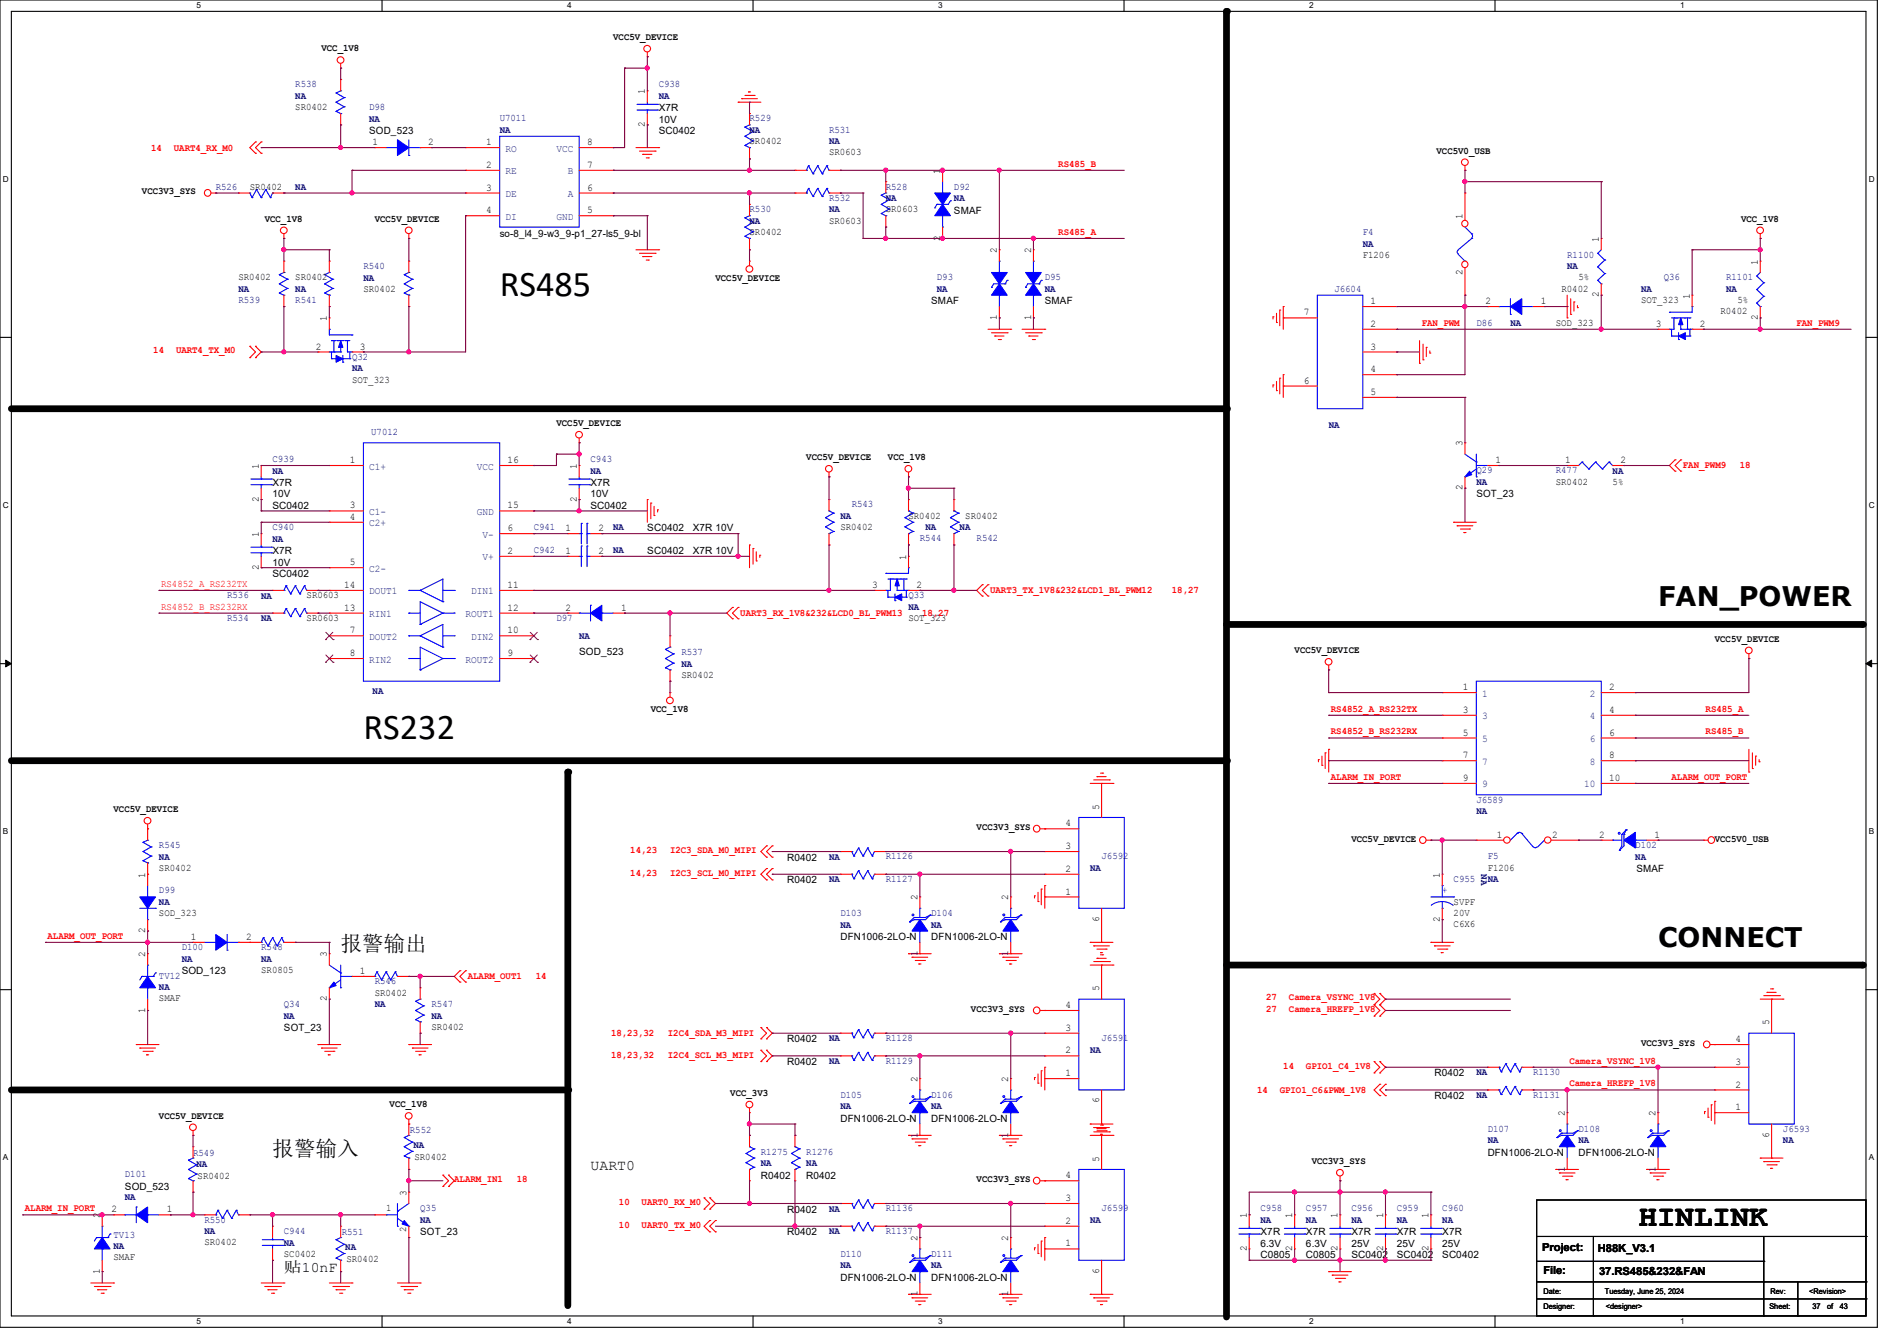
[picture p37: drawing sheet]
<svg xmlns="http://www.w3.org/2000/svg" width="297mm" height="210mm" viewBox="0 0 297 210" stroke-linecap="round" stroke-linejoin="round" font-family="sans-serif">
<defs><g id="words">
<g font-size="5.7">
<text x="78.2" y="46.3">RS485</text>
<text x="56.9" y="115.7">RS232</text>
</g>
<text font-size="4.8" x="256.6" y="191.9">HINLINK</text>
<g font-size="4.2">
<text x="259.6" y="94.9">FAN_POWER</text>
<text x="259.6" y="148.3">CONNECT</text>
</g>
<g font-size="3.3">
<text x="53.3" y="149">报警输出</text>
<text x="42.7" y="181">报警输入</text>
</g>
<g font-size="2.3">
<text x="92.5" y="183.2">UART0</text>
<text x="44.4" y="199.2">贴10nF</text>
</g>
<g font-size="1.7">
<text x="241.5" y="196">Project:</text>
<text x="250.1" y="196.1">H88K_V3.1</text>
<text x="241.6" y="199.5">File:</text>
<text x="250.4" y="199.7">37.RS485&amp;232&amp;FAN</text>
</g>
<g font-size="1.6">
<text x="50.3" y="8">VCC_1V8</text>
<text x="96" y="6.3">VCC5V_DEVICE</text>
<text x="46.2" y="17.2">SR0402</text>
<text x="101" y="14.8" transform="rotate(-90 101 14.8)">1</text>
<text x="103.1" y="17.4">X7R</text>
<text x="57.8" y="21">SOD_523</text>
<text x="58.3" y="22.7">1</text>
<text x="67" y="22.7">2</text>
<text x="76.1" y="22.7">1</text>
<text x="91.9" y="22.7">8</text>
<text x="101" y="19.9" transform="rotate(-90 101 19.9)">2</text>
<text x="103.1" y="21">SC0402</text>
<text x="103.1" y="19.2">10V</text>
<text x="117.3" y="22.6">SR0402</text>
<text x="39.1" y="29.7">SR0402</text>
<text x="76.1" y="26.3">2</text>
<text x="76.1" y="29.8">3</text>
<text x="91.9" y="29.8">6</text>
<text x="91.9" y="26.3">7</text>
<text x="129.8" y="24.3">SR0603</text>
<text x="147.2" y="27.2" transform="rotate(-90 147.2 27.2)">1</text>
<text x="224.9" y="24">VCC5V0_USB</text>
<text x="22.2" y="30.4">VCC3V3_SYS</text>
<text x="41.4" y="34.7">VCC_1V8</text>
<text x="58.7" y="34.7">VCC5V_DEVICE</text>
<text x="76.1" y="33.4">4</text>
<text x="91.9" y="33.4">5</text>
<text x="129.8" y="35">SR0603</text>
<text x="138.7" y="33.2">SR0603</text>
<text x="149.4" y="33.4">SMAF</text>
<text x="229" y="34.3" transform="rotate(-90 229 34.3)">1</text>
<text x="272.6" y="34.7">VCC_1V8</text>
<text x="78.2" y="37.2">so-8_l4_9-w3_9-p1_27-ls5_9-bl</text>
<text x="117.3" y="36.8">SR0402</text>
<text x="147.2" y="37.7" transform="rotate(-90 147.2 37.7)">2</text>
<text x="156.1" y="39.7" transform="rotate(-90 156.1 39.7)">2</text>
<text x="161.4" y="39.7" transform="rotate(-90 161.4 39.7)">2</text>
<text x="213.4" y="40.3">F1206</text>
<text x="250.3" y="37.9" transform="rotate(-90 250.3 37.9)">1</text>
<text x="275.2" y="41.4" transform="rotate(-90 275.2 41.4)">1</text>
<text x="37.3" y="43.9">SR0402</text>
<text x="46.2" y="43.9">SR0402</text>
<text x="56.9" y="45.7">SR0402</text>
<text x="112" y="43.9">VCC5V_DEVICE</text>
<text x="145.8" y="47.7">SMAF</text>
<text x="163.6" y="47.7">SMAF</text>
<text x="214.6" y="47.6">1</text>
<text x="229" y="43" transform="rotate(-90 229 43)">2</text>
<text x="232.6" y="47.6">2</text>
<text x="241.3" y="47.6">1</text>
<text x="244.5" y="45.7">R0402</text>
<text x="247.1" y="43.9">5%</text>
<text x="250.3" y="46.6" transform="rotate(-90 250.3 46.6)">2</text>
<text x="256.9" y="47.5">SOT_323</text>
<text x="264.5" y="46.8" transform="rotate(-90 264.5 46.8)">1</text>
<text x="272" y="47.5">5%</text>
<text x="51.2" y="50.3" transform="rotate(-90 51.2 50.3)">1</text>
<text x="156.1" y="50.1" transform="rotate(-90 156.1 50.1)">1</text>
<text x="161.4" y="50.1" transform="rotate(-90 161.4 50.1)">1</text>
<text x="204.1" y="49.4">7</text>
<text x="214.6" y="51.2">2</text>
<text x="243.6" y="51">SOD_323</text>
<text x="259.2" y="51.2">3</text>
<text x="266.1" y="51.2">2</text>
<text x="269.4" y="49.2">R0402</text>
<text x="275.2" y="50.1" transform="rotate(-90 275.2 50.1)">2</text>
<text x="49.4" y="54.7">2</text>
<text x="55.1" y="59.9">SOT_323</text>
<text x="56.3" y="54.7">3</text>
<text x="214.6" y="54.7">3</text>
<text x="214.6" y="58.3">4</text>
<text x="204.1" y="60.1">6</text>
<text x="214.6" y="61.9">5</text>
<text x="87.1" y="66.7">VCC5V_DEVICE</text>
<text x="229" y="69.9" transform="rotate(-90 229 69.9)">3</text>
<text x="40.5" y="73.4" transform="rotate(-90 40.5 73.4)">1</text>
<text x="42.7" y="76.1">X7R</text>
<text x="42.7" y="77.9">10V</text>
<text x="54.8" y="72.5">1</text>
<text x="79.5" y="72.5">16</text>
<text x="90.3" y="73.4" transform="rotate(-90 90.3 73.4)">1</text>
<text x="92.5" y="76.1">X7R</text>
<text x="92.5" y="77.9">10V</text>
<text x="126.2" y="72.1">VCC5V_DEVICE</text>
<text x="139" y="72.1">VCC_1V8</text>
<text x="229" y="76.8" transform="rotate(-90 229 76.8)">2</text>
<text x="231.1" y="77.9">SOT_23</text>
<text x="234.1" y="72.5">1</text>
<text x="243.6" y="75.9">SR0402</text>
<text x="245" y="72.5">1</text>
<text x="252.5" y="75.9">5%</text>
<text x="253.7" y="72.5">2</text>
<text x="40.5" y="78.6" transform="rotate(-90 40.5 78.6)">2</text>
<text x="42.7" y="79.7">SC0402</text>
<text x="54.8" y="79.6">3</text>
<text x="54.8" y="81.4">4</text>
<text x="79.5" y="83.2">6</text>
<text x="79.5" y="79.6">15</text>
<text x="88.6" y="83.2">1</text>
<text x="90.3" y="78.6" transform="rotate(-90 90.3 78.6)">2</text>
<text x="92.5" y="79.7">SC0402</text>
<text x="93.7" y="83.2">2</text>
<text x="101.3" y="83.2">SC0402</text>
<text x="108.5" y="83.2">X7R 10V</text>
<text x="131.6" y="83">SR0402</text>
<text x="142.2" y="81.2">SR0402</text>
<text x="151.1" y="81.2">SR0402</text>
<text x="40.5" y="89.2" transform="rotate(-90 40.5 89.2)">2</text>
<text x="40.5" y="84.1" transform="rotate(-90 40.5 84.1)">1</text>
<text x="42.7" y="86.8">X7R</text>
<text x="42.7" y="88.6">10V</text>
<text x="54.8" y="88.5">5</text>
<text x="79.5" y="86.7">2</text>
<text x="88.6" y="86.7">1</text>
<text x="93.7" y="86.7">2</text>
<text x="101.3" y="86.8">SC0402</text>
<text x="108.5" y="86.8">X7R 10V</text>
<text x="141.9" y="87.7" transform="rotate(-90 141.9 87.7)">1</text>
<text x="42.7" y="90.3">SC0402</text>
<text x="48" y="93.7">SR0603</text>
<text x="53.9" y="92.1">14</text>
<text x="53.9" y="95.6">13</text>
<text x="79.5" y="95.6">12</text>
<text x="79.5" y="92.1">11</text>
<text x="88.6" y="95.6">2</text>
<text x="97.2" y="95.6">1</text>
<text x="136.6" y="92.1">3</text>
<text x="143.5" y="92.1">2</text>
<text x="48" y="97.2">SR0603</text>
<text x="54.8" y="99.2">7</text>
<text x="79.5" y="99.2">10</text>
<text x="142.2" y="97.2">SOT_323</text>
<text x="268.5" y="100.5">VCC5V_DEVICE</text>
<text x="54.8" y="102.7">8</text>
<text x="79.5" y="102.7">9</text>
<text x="90.7" y="102.6">SOD_523</text>
<text x="106.7" y="106.1">SR0402</text>
<text x="202.7" y="102.3">VCC5V_DEVICE</text>
<text x="101.9" y="111.5">VCC_1V8</text>
<text x="229" y="108.1">1</text>
<text x="229" y="111.6">3</text>
<text x="251.9" y="108.1">2</text>
<text x="251.9" y="111.6">4</text>
<text x="229" y="115.2">5</text>
<text x="229" y="118.7">7</text>
<text x="251.9" y="115.2">6</text>
<text x="251.9" y="118.7">8</text>
<text x="229" y="122.3">9</text>
<text x="251.9" y="122.3">10</text>
<text x="17.8" y="127.2">VCC5V_DEVICE</text>
<text x="152.9" y="130">VCC3V3_SYS</text>
<text x="166.8" y="129.4">4</text>
<text x="172.1" y="126.8" transform="rotate(-90 172.1 126.8)">5</text>
<text x="211.6" y="131.8">VCC5V_DEVICE</text>
<text x="234.4" y="131.2">1</text>
<text x="243" y="131.2">2</text>
<text x="250.4" y="131.2">2</text>
<text x="259" y="131.2">1</text>
<text x="268.5" y="131.8">VCC5V0_USB</text>
<text x="22.7" y="137.5" transform="rotate(-90 22.7 137.5)">1</text>
<text x="24.9" y="136.4">SR0402</text>
<text x="123.2" y="134.8">R0402</text>
<text x="166.8" y="133">3</text>
<text x="166.8" y="136.5">2</text>
<text x="225.4" y="137.5" transform="rotate(-90 225.4 137.5)">1</text>
<text x="232.9" y="136.4">F1206</text>
<text x="256.2" y="136.6">SMAF</text>
<text x="24.9" y="143.5">SOD_323</text>
<text x="123.2" y="138.3">R0402</text>
<text x="143.6" y="141" transform="rotate(-90 143.6 141)">2</text>
<text x="157.9" y="141" transform="rotate(-90 157.9 141)">2</text>
<text x="166.8" y="140.1">1</text>
<text x="227.6" y="141.7">SVPF</text>
<text x="227.6" y="143.5">20V</text>
<text x="22.7" y="149.9" transform="rotate(-90 22.7 149.9)">2</text>
<text x="22.7" y="146.1" transform="rotate(-90 22.7 146.1)">2</text>
<text x="29.9" y="147.2">1</text>
<text x="38.6" y="147.2">2</text>
<text x="51.2" y="149.9" transform="rotate(-90 51.2 149.9)">3</text>
<text x="131.6" y="147.2">DFN1006-2LO-N</text>
<text x="143.6" y="149.7" transform="rotate(-90 143.6 149.7)">1</text>
<text x="145.8" y="147.2">DFN1006-2LO-N</text>
<text x="157.9" y="149.7" transform="rotate(-90 157.9 149.7)">1</text>
<text x="172.1" y="144.4" transform="rotate(-90 172.1 144.4)">6</text>
<text x="225.4" y="144.4" transform="rotate(-90 225.4 144.4)">2</text>
<text x="227.6" y="145.2">C6X6</text>
<text x="28.4" y="152.6">SOD_123</text>
<text x="40.9" y="152.4">SR0805</text>
<text x="56.3" y="152.5">1</text>
<text x="58.7" y="155.9">SR0402</text>
<text x="172.1" y="155.2" transform="rotate(-90 172.1 155.2)">5</text>
<text x="22.7" y="158.6" transform="rotate(-90 22.7 158.6)">1</text>
<text x="24.9" y="156.8">SMAF</text>
<text x="44.4" y="161.5">SOT_23</text>
<text x="51.2" y="156.8" transform="rotate(-90 51.2 156.8)">2</text>
<text x="67.6" y="161.2">SR0402</text>
<text x="152" y="158.5">VCC3V3_SYS</text>
<text x="166.8" y="157.9">4</text>
<text x="166.8" y="161.4">3</text>
<text x="277" y="160.6" transform="rotate(-90 277 160.6)">5</text>
<text x="123.2" y="163.2">R0402</text>
<text x="123.2" y="166.8">R0402</text>
<text x="166.8" y="165">2</text>
<text x="256.9" y="163.8">VCC3V3_SYS</text>
<text x="271.7" y="163.2">4</text>
<text x="271.7" y="166.8">3</text>
<text x="61" y="173.4">VCC_1V8</text>
<text x="114.3" y="171.6">VCC_3V3</text>
<text x="143.6" y="169.5" transform="rotate(-90 143.6 169.5)">2</text>
<text x="157.9" y="169.5" transform="rotate(-90 157.9 169.5)">2</text>
<text x="166.8" y="168.5">1</text>
<text x="172.1" y="172.8" transform="rotate(-90 172.1 172.8)">6</text>
<text x="224.6" y="168.6">R0402</text>
<text x="224.6" y="172.1">R0402</text>
<text x="271.7" y="173.9">1</text>
<text x="271.7" y="170.3">2</text>
<text x="24.9" y="175.2">VCC5V_DEVICE</text>
<text x="131.6" y="175.7">DFN1006-2LO-N</text>
<text x="143.6" y="178.1" transform="rotate(-90 143.6 178.1)">1</text>
<text x="145.8" y="175.7">DFN1006-2LO-N</text>
<text x="157.9" y="178.1" transform="rotate(-90 157.9 178.1)">1</text>
<text x="245" y="174.8" transform="rotate(-90 245 174.8)">2</text>
<text x="259.2" y="174.8" transform="rotate(-90 259.2 174.8)">2</text>
<text x="277" y="178.1" transform="rotate(-90 277 178.1)">6</text>
<text x="30.9" y="184.7">SR0402</text>
<text x="64.9" y="181.7">SR0402</text>
<text x="119.1" y="184.6">R0402</text>
<text x="126.2" y="184.6">R0402</text>
<text x="152.9" y="185.1">VCC3V3_SYS</text>
<text x="166.8" y="184.5">4</text>
<text x="172.1" y="181.9" transform="rotate(-90 172.1 181.9)">5</text>
<text x="205.4" y="182.3">VCC3V3_SYS</text>
<text x="232.9" y="181">DFN1006-2LO-N</text>
<text x="245" y="183.5" transform="rotate(-90 245 183.5)">1</text>
<text x="247.1" y="181">DFN1006-2LO-N</text>
<text x="259.2" y="183.5" transform="rotate(-90 259.2 183.5)">1</text>
<text x="15.6" y="190.8" transform="rotate(-90 15.6 190.8)">2</text>
<text x="17.4" y="189.9">2</text>
<text x="19.6" y="186.4">SOD_523</text>
<text x="26.1" y="189.9">1</text>
<text x="60.5" y="189.7">1</text>
<text x="63.6" y="187.2" transform="rotate(-90 63.6 187.2)">3</text>
<text x="123.2" y="189.9">R0402</text>
<text x="166.8" y="188.1">3</text>
<text x="166.8" y="191.6">2</text>
<text x="195.2" y="190.8" transform="rotate(-90 195.2 190.8)">1</text>
<text x="202.3" y="190.8" transform="rotate(-90 202.3 190.8)">1</text>
<text x="209.4" y="190.8" transform="rotate(-90 209.4 190.8)">1</text>
<text x="216.5" y="190.8" transform="rotate(-90 216.5 190.8)">1</text>
<text x="223.6" y="190.8" transform="rotate(-90 223.6 190.8)">1</text>
<text x="17.8" y="197.4">SMAF</text>
<text x="32" y="195">SR0402</text>
<text x="44.4" y="196.8">SC0402</text>
<text x="54.2" y="197.7">SR0402</text>
<text x="63.6" y="192.9" transform="rotate(-90 63.6 192.9)">2</text>
<text x="65.8" y="193.5">SOT_23</text>
<text x="123.2" y="193.5">R0402</text>
<text x="143.6" y="194.4" transform="rotate(-90 143.6 194.4)">2</text>
<text x="157.9" y="194.4" transform="rotate(-90 157.9 194.4)">2</text>
<text x="166.8" y="195.2">1</text>
<text x="195.2" y="195.9" transform="rotate(-90 195.2 195.9)">2</text>
<text x="197.4" y="197">C0805</text>
<text x="197.4" y="193.5">X7R</text>
<text x="197.4" y="195.2">6.3V</text>
<text x="202.3" y="195.9" transform="rotate(-90 202.3 195.9)">2</text>
<text x="204.5" y="197">C0805</text>
<text x="204.5" y="193.5">X7R</text>
<text x="204.5" y="195.2">6.3V</text>
<text x="209.4" y="195.9" transform="rotate(-90 209.4 195.9)">2</text>
<text x="211.6" y="197">SC0402</text>
<text x="211.6" y="193.5">X7R</text>
<text x="211.6" y="195.2">25V</text>
<text x="216.5" y="195.9" transform="rotate(-90 216.5 195.9)">2</text>
<text x="218.7" y="197">SC0402</text>
<text x="218.7" y="193.5">X7R</text>
<text x="218.7" y="195.2">25V</text>
<text x="223.6" y="195.9" transform="rotate(-90 223.6 195.9)">2</text>
<text x="225.8" y="197">SC0402</text>
<text x="225.8" y="193.5">X7R</text>
<text x="225.8" y="195.2">25V</text>
<text x="15.6" y="199.5" transform="rotate(-90 15.6 199.5)">1</text>
<text x="131.6" y="200.6">DFN1006-2LO-N</text>
<text x="143.6" y="203" transform="rotate(-90 143.6 203)">1</text>
<text x="145.8" y="200.6">DFN1006-2LO-N</text>
<text x="157.9" y="203" transform="rotate(-90 157.9 203)">1</text>
<text x="172.1" y="199.5" transform="rotate(-90 172.1 199.5)">6</text>
</g>
<g font-size="1.6" fill="#00007f">
<text x="46.2" y="13.7">R538</text>
<text x="46.2" y="15.5">NA</text>
<text x="57.8" y="17.2">D98</text>
<text x="103.1" y="13.7">C938</text>
<text x="103.1" y="15.5">NA</text>
<text x="57.8" y="19.1">NA</text>
<text x="78.2" y="19">U7011</text>
<text x="78.2" y="20.8">NA</text>
<text x="117.3" y="19">R529</text>
<text x="117.3" y="20.8">NA</text>
<text x="129.8" y="20.8">R531</text>
<text x="129.8" y="22.6">NA</text>
<text x="33.8" y="29.7">R526</text>
<text x="46.2" y="29.7">NA</text>
<text x="138.7" y="29.7">R528</text>
<text x="149.4" y="29.7">D92</text>
<text x="117.3" y="33.2">R530</text>
<text x="117.3" y="35.1">NA</text>
<text x="129.8" y="31.5">R532</text>
<text x="129.8" y="33.3">NA</text>
<text x="138.7" y="31.5">NA</text>
<text x="149.4" y="31.5">NA</text>
<text x="213.4" y="36.8">F4</text>
<text x="213.4" y="38.6">NA</text>
<text x="245.4" y="40.3">R1100</text>
<text x="37.3" y="47.5">R539</text>
<text x="37.3" y="45.7">NA</text>
<text x="46.2" y="47.5">R541</text>
<text x="46.2" y="45.7">NA</text>
<text x="56.9" y="42.1">R540</text>
<text x="56.9" y="43.9">NA</text>
<text x="146.7" y="43.9">D93</text>
<text x="146.7" y="45.7">NA</text>
<text x="163.6" y="43.9">D95</text>
<text x="163.6" y="45.7">NA</text>
<text x="208.9" y="45.7">J6604</text>
<text x="245.4" y="42.2">NA</text>
<text x="256.9" y="45.7">NA</text>
<text x="260.5" y="43.9">Q36</text>
<text x="270.3" y="43.9">R1101</text>
<text x="270.3" y="45.7">NA</text>
<text x="231.1" y="51">D86</text>
<text x="236.5" y="51.1">NA</text>
<text x="55.1" y="56.3">Q32</text>
<text x="55.1" y="58.2">NA</text>
<text x="58.1" y="68.1">U7012</text>
<text x="208" y="67.1">NA</text>
<text x="42.7" y="72.3">C939</text>
<text x="42.7" y="74.2">NA</text>
<text x="92.5" y="72.3">C943</text>
<text x="92.5" y="74.2">NA</text>
<text x="231.1" y="74.1">Q29</text>
<text x="231.1" y="75.9">NA</text>
<text x="243.6" y="74.1">R477</text>
<text x="252.5" y="74.2">NA</text>
<text x="42.7" y="83">C940</text>
<text x="83.6" y="83">C941</text>
<text x="96" y="83.1">NA</text>
<text x="131.6" y="81.3">NA</text>
<text x="133.3" y="79.5">R543</text>
<text x="144.9" y="83.1">NA</text>
<text x="150.2" y="83.1">NA</text>
<text x="42.7" y="84.8">NA</text>
<text x="83.6" y="86.6">C942</text>
<text x="96" y="86.6">NA</text>
<text x="144" y="84.8">R544</text>
<text x="152.9" y="84.8">R542</text>
<text x="35.6" y="93.7">R536</text>
<text x="40.9" y="93.7">NA</text>
<text x="142.2" y="93.7">Q33</text>
<text x="142.2" y="95.5">NA</text>
<text x="35.6" y="97.2">R534</text>
<text x="40.9" y="97.3">NA</text>
<text x="87.1" y="97.2">D97</text>
<text x="90.7" y="100.1">NA</text>
<text x="106.7" y="102.6">R537</text>
<text x="106.7" y="104.4">NA</text>
<text x="58.3" y="108.7">NA</text>
<text x="231.1" y="125.7">J6589</text>
<text x="231.1" y="127.5">NA</text>
<text x="24.9" y="132.8">R545</text>
<text x="24.9" y="134.6">NA</text>
<text x="129.8" y="134.6">NA</text>
<text x="138.7" y="134.6">R1126</text>
<text x="170.7" y="136.4">NA</text>
<text x="172.5" y="134.6">J6592</text>
<text x="231.9" y="136.9" transform="rotate(90 231.9 136.9)">NA</text>
<text x="232.9" y="134.6">F5</text>
<text x="256" y="132.8">D102</text>
<text x="256" y="134.6">NA</text>
<text x="24.9" y="139.9">D99</text>
<text x="24.9" y="141.7">NA</text>
<text x="129.8" y="138.2">NA</text>
<text x="131.6" y="143.5">D103</text>
<text x="138.7" y="138.1">R1127</text>
<text x="145.8" y="143.5">D104</text>
<text x="227.6" y="138.1">C955</text>
<text x="232.9" y="138.2">NA</text>
<text x="28.4" y="148.8">D100</text>
<text x="40.9" y="148.8">R548</text>
<text x="131.6" y="145.3">NA</text>
<text x="145.8" y="145.3">NA</text>
<text x="24.9" y="153.2">TV12</text>
<text x="24.9" y="155.1">NA</text>
<text x="28.4" y="150.6">NA</text>
<text x="40.9" y="150.6">NA</text>
<text x="58.7" y="154.1">R546</text>
<text x="44.4" y="157.7">Q34</text>
<text x="44.4" y="159.5">NA</text>
<text x="58.7" y="157.7">NA</text>
<text x="67.6" y="157.7">R547</text>
<text x="67.6" y="159.5">NA</text>
<text x="129.8" y="163.1">NA</text>
<text x="129.8" y="166.6">NA</text>
<text x="138.7" y="163">R1128</text>
<text x="138.7" y="166.6">R1129</text>
<text x="170.7" y="164.8">NA</text>
<text x="172.5" y="163">J6591</text>
<text x="131.6" y="171.9">D105</text>
<text x="131.6" y="173.7">NA</text>
<text x="145.8" y="171.9">D106</text>
<text x="145.8" y="173.7">NA</text>
<text x="231.1" y="168.4">NA</text>
<text x="231.1" y="172">NA</text>
<text x="240" y="168.4">R1130</text>
<text x="240" y="171.9">R1131</text>
<text x="64.2" y="177.4">R552</text>
<text x="64.7" y="179.8">NA</text>
<text x="232.9" y="177.3">D107</text>
<text x="232.9" y="179.1">NA</text>
<text x="247.1" y="177.3">D108</text>
<text x="247.1" y="179.1">NA</text>
<text x="279.1" y="177.3">J6593</text>
<text x="279.1" y="179.1">NA</text>
<text x="19.6" y="184.4">D101</text>
<text x="30.2" y="181">R549</text>
<text x="30.8" y="182.8">NA</text>
<text x="119.1" y="180.8">R1275</text>
<text x="119.1" y="182.6">NA</text>
<text x="126.2" y="180.8">R1276</text>
<text x="126.2" y="182.6">NA</text>
<text x="19.6" y="188">NA</text>
<text x="32" y="191.5">R550</text>
<text x="65.8" y="189.7">Q35</text>
<text x="65.8" y="191.5">NA</text>
<text x="129.8" y="189.7">NA</text>
<text x="138.7" y="189.7">R1136</text>
<text x="170.7" y="191.5">NA</text>
<text x="172.5" y="189.7">J6599</text>
<text x="197.4" y="189.7">C958</text>
<text x="197.4" y="191.5">NA</text>
<text x="204.5" y="189.7">C957</text>
<text x="204.5" y="191.5">NA</text>
<text x="211.6" y="189.7">C956</text>
<text x="211.6" y="191.5">NA</text>
<text x="218.7" y="189.7">C959</text>
<text x="218.7" y="191.5">NA</text>
<text x="225.8" y="189.7">C960</text>
<text x="225.8" y="191.5">NA</text>
<text x="17.8" y="193.8">TV13</text>
<text x="17.8" y="195.6">NA</text>
<text x="32" y="193.3">NA</text>
<text x="44.4" y="193.3">C944</text>
<text x="44.4" y="195.1">NA</text>
<text x="53.5" y="193.4">R551</text>
<text x="54.1" y="195.8">NA</text>
<text x="129.8" y="193.3">NA</text>
<text x="131.6" y="196.8">D110</text>
<text x="138.7" y="193.3">R1137</text>
<text x="145.8" y="196.8">D111</text>
<text x="131.6" y="198.6">NA</text>
<text x="145.8" y="198.6">NA</text>
</g>
<g font-size="1.6" fill="#f00">
<text x="23.7" y="23.7">14</text>
<text x="27.2" y="23.7">UART4_RX_M0</text>
<text x="165.7" y="26.1">RS485_B</text>
<text x="165.7" y="36.8">RS485_A</text>
<text x="222.6" y="51">FAN_PWM</text>
<text x="281.3" y="51">FAN_PWM9</text>
<text x="24" y="55.3">14</text>
<text x="27.6" y="55.3">UART4_TX_M0</text>
<text x="263.5" y="73.3">FAN_PWM9</text>
<text x="272.4" y="73.3">18</text>
<text x="25.2" y="95.5">RS4852_B_RS232RX</text>
<text x="25.2" y="91.9">RS4852_A_RS232TX</text>
<text x="155" y="92.8">UART3_TX_1V8&amp;232&amp;LCD1_BL_PWM12</text>
<text x="183.5" y="92.8">18,27</text>
<text x="115.9" y="96.4">UART3_RX_1V8&amp;232&amp;LCD0_BL_PWM13</text>
<text x="144.4" y="96.4">18,27</text>
<text x="208.4" y="111.5">RS4852_A_RS232TX</text>
<text x="267" y="111.5">RS485_A</text>
<text x="208.4" y="115">RS4852_B_RS232RX</text>
<text x="267" y="115">RS485_B</text>
<text x="208.4" y="122.1">ALARM_IN_PORT</text>
<text x="261.7" y="122.1">ALARM_OUT_PORT</text>
<text x="98.7" y="133.6">14,23</text>
<text x="98.7" y="137.1">14,23</text>
<text x="104.9" y="133.6">I2C3_SDA_M0_MIPI</text>
<text x="104.9" y="137.1">I2C3_SCL_M0_MIPI</text>
<text x="7.5" y="147">ALARM_OUT_PORT</text>
<text x="73.2" y="153.3">ALARM_OUT1</text>
<text x="83.9" y="153.3">14</text>
<text x="198.2" y="156.7">27</text>
<text x="198.2" y="158.5">27</text>
<text x="201.8" y="156.7">Camera_VSYNC_1V8</text>
<text x="201.8" y="158.5">Camera_HREFP_1V8</text>
<text x="95.7" y="165.7">18,23,32</text>
<text x="95.7" y="162.2">18,23,32</text>
<text x="104.6" y="165.7">I2C4_SCL_M3_MIPI</text>
<text x="104.6" y="162.2">I2C4_SDA_M3_MIPI</text>
<text x="200.9" y="167.3">14</text>
<text x="204.5" y="167.3">GPIO1_C4_1V8</text>
<text x="245.7" y="166.6">Camera_VSYNC_1V8</text>
<text x="196.8" y="171.2">14</text>
<text x="200.4" y="171.2">GPIO1_C6&amp;PWM_1V8</text>
<text x="245.7" y="170.1">Camera_HREFP_1V8</text>
<text x="71.1" y="185.1">ALARM_IN1</text>
<text x="80.9" y="185.1">18</text>
<text x="3.9" y="189.7">ALARM_IN_PORT</text>
<text x="96.9" y="188.7">10</text>
<text x="100.5" y="188.7">UART0_RX_M0</text>
<text x="96.9" y="192.2">10</text>
<text x="100.5" y="192.2">UART0_TX_M0</text>
</g>
<g font-size="1.6" fill="#003f7f">
<text x="79.1" y="23.8">RO</text>
<text x="87.1" y="23.8">VCC</text>
<text x="79.1" y="27.3">RE</text>
<text x="88.9" y="27.3">B</text>
<text x="79.1" y="34.4">DI</text>
<text x="79.1" y="30.9">DE</text>
<text x="87.1" y="34.4">GND</text>
<text x="88.9" y="30.9">A</text>
<text x="57.8" y="73.5">C1+</text>
<text x="74.7" y="73.5">VCC</text>
<text x="57.8" y="80.6">C1-</text>
<text x="57.8" y="82.4">C2+</text>
<text x="74.7" y="80.6">GND</text>
<text x="57.8" y="89.5">C2-</text>
<text x="75.6" y="87.8">V+</text>
<text x="75.6" y="84.2">V-</text>
<text x="57.8" y="93.1">DOUT1</text>
<text x="73.8" y="93.1">DIN1</text>
<text x="57.8" y="100.2">DOUT2</text>
<text x="57.8" y="96.6">RIN1</text>
<text x="72.9" y="96.6">ROUT1</text>
<text x="73.8" y="100.2">DIN2</text>
<text x="57.8" y="103.8">RIN2</text>
<text x="72.9" y="103.8">ROUT2</text>
<text x="232" y="109.1">1</text>
<text x="232" y="112.7">3</text>
<text x="248.9" y="109.1">2</text>
<text x="248.9" y="112.7">4</text>
<text x="232" y="116.2">5</text>
<text x="232" y="119.8">7</text>
<text x="248.9" y="116.2">6</text>
<text x="248.9" y="119.8">8</text>
<text x="232" y="123.3">9</text>
<text x="248" y="123.3">10</text>
</g>
<text font-size="1.6" fill="#00f" x="225.8" y="139.9">+</text>
<g font-size="1.3">
<text x="30.8" y="1.3">5</text>
<text x="88.8" y="1.3">4</text>
<text x="146.9" y="1.3">3</text>
<text x="205" y="1.3">2</text>
<text x="263.1" y="1.3">1</text>
<text x=".5" y="28.4">D</text>
<text x="292.6" y="28.4">D</text>
<text x=".5" y="79.5">C</text>
<text x="292.6" y="79.5">C</text>
<text x=".5" y="130.6">B</text>
<text x="292.6" y="130.6">B</text>
<text x=".5" y="181.7">A</text>
<text x="292.6" y="181.7">A</text>
<text x="30.8" y="207.4">5</text>
<text x="88.8" y="207.4">4</text>
<text x="146.9" y="207.4">3</text>
<text x="205" y="207.4">2</text>
<text x="263.1" y="207.4">1</text>
</g>
<g font-size="1.2">
<text x="241.6" y="202.6">Date:</text>
<text x="251.2" y="202.6">Tuesday, June 25, 2024</text>
<text x="277.2" y="202.6">Rev:</text>
<text x="283.3" y="202.6">&lt;Revision&gt;</text>
<text x="241.6" y="205.1">Designer:</text>
<text x="251.4" y="205.1">&lt;designer&gt;</text>
<text x="277" y="205.1">Sheet:</text>
<text x="283.8" y="205.1">37</text>
<text x="286" y="205.1">of</text>
<text x="288" y="205.1">43</text>
</g>
</g></defs>
<g fill="none" stroke="#000" stroke-width=".17">
<path d="M0 0h293.9v207.9h-293.9zM1.8 1.8h290.3v204.3h-290.3zM59.8 0v1.8M117.9 0v1.8M176 0v1.8M234.1 0v1.8M0 52.8h1.8M292.1 52.8h1.8M0 103.9h1.8M292.1 103.9h1.8M0 155h1.8M292.1 155h1.8"/>
<path d="M240.6 187.9h51.5v18.2h-51.5zM240.6 193.6h51.5M240.6 197.5h35.5M249.5 193.6v12.5M276.1 197.5h.1M276.1 193.6v12.5M292.1 193.6h.1M59.8 206.1v1.8M117.9 206.1v1.8M176 206.1v1.8M234.1 206.1v1.8M240.6 200.7h51.5"/>
<path d="M240.6 203.4h51.5M249.5 206.1h.1M276.1 206.1h.1M276.1 200.7h.1M281.5 206.1h.1M281.5 200.7v5.4M292.1 200.7h.1M292.1 203.4h.1"/>
</g>
<path d="M.9 103.4l.9 .5-.9 .5zM292.1 103.9l.9-.5v1z" fill="#000"/>
<path d="M.9 103.4l.9 .5-.9 .5zM292.1 103.9l.9-.5v1z" fill="none" stroke="#000" stroke-width=".16"/>
<path d="M192 1.8v204.4M1.8 64h190.2M192 97.8h99.6M1.8 119.1h190.2M88.9 120.9v83.6M192 151.1h99.6M1.8 170.7h87.1" fill="none" stroke="#000" stroke-width="1.1"/>
<g fill="#000">
<circle cx="192" cy="1.8" r=".53"/>
<circle cx="192" cy="64" r=".53"/>
<circle cx="291.6" cy="97.8" r=".53"/>
<circle cx="192" cy="119.1" r=".53"/>
<circle cx="88.9" cy="120.9" r=".53"/>
<circle cx="291.6" cy="151.1" r=".53"/>
<circle cx="88.9" cy="170.7" r=".53"/>
</g>
<g fill="none" stroke="#f00" stroke-width=".17">
<path d="M53.3 10.7h.1M53.3 9.9v.8M101.3 8.9h.1M101.3 8.2v.7M115.6 16h.1M115.6 16h3.5M116.1 15.5h.1M116.1 15.5h2.5M116.6 14.9h1.5M117.2 14.4h.1M117.2 14.4h.3M118.1 14.9h.1"/>
<path d="M33.1 30.2h.7M33.8 30.2h.1M40 22.2h.1M40 24h.1M40 22.2l-.9 .9 .9 .9M40.9 22.2h.1M40.9 24h.1M40.9 22.2l-.9 .9 .9 .9M44.5 37.3h.1M44.5 36.6v.7M64 37.3h.1M64 36.6v.7"/>
<path d="M99.6 39.1h3.5M99.6 23.1h3.5M100.1 39.7h2.5M100.1 23.7h2.5M100.6 24.2h.1M100.6 24.2h1.5M101.2 24.7h.3M101.5 24.7h.1M102.6 39.7h.1M102.6 23.7h.1M103.1 39.1h.1M103.1 23.1h.1"/>
<path d="M229.4 26.7h.1M229.4 26v.7M275.6 37.3h.1M275.6 36.6v.7M39.1 54.2h.1M39.1 56h.1M39.1 54.2l.9 .9-.9 .9M40 56h.1M40 54.2h.1M40 54.2l.9 .9-.9 .9M100.6 40.2h.1M100.6 40.2h1.5"/>
<path d="M101.2 40.7h.3M101.5 40.7h.1M117.3 40.9h.1M117.3 40.9v.7M154.7 51.6h3.5M155.2 52.1h2.5M155.7 52.6h.1M155.7 52.6h1.5M156.3 53.2h.3M156.6 53.2h.1M157.7 52.1h.1M158.2 51.6h.1"/>
<path d="M160 51.6h3.6M160.6 52.1h2.4M161.1 52.6h.1M161.1 52.6h1.4M161.6 53.2h.4M162 53.2h.1M163 52.1h.1M163.6 51.6h.1M199.3 49.6h.1M199.3 49.6v.4M199.9 50.5h.1M199.9 49.1v1.4"/>
<path d="M199.9 59.7v1.5M200.4 48.6h.1M200.4 59.2h.1M200.4 48.6v2.4M200.4 59.2v2.5M200.9 48h.1M200.9 58.7h.1M200.9 48v3.6M200.9 58.7v3.5M222.3 56.9h.1M222.3 53.3v3.6M222.8 56.3h.1"/>
<path d="M222.8 53.9v2.4M223.3 54.4h.1M223.3 54.4v1.4M223.9 55.3h.1M223.9 55v.3M245.4 49.8h.1M245.4 46.2v3.6M245.9 49.2h.1M245.9 46.8v2.4M246.4 47.3h.1M246.4 47.3v1.4M247 48.2h.1"/>
<path d="M247 47.8v.4M90.7 69.3h.1M90.7 68.6v.7M101.3 78.2h.1M101.3 78.2v3.6M101.9 78.8h.1M101.9 78.8v2.4M102.4 79.3v1.4M103 79.8h.1M103 79.8v.4M129.8 74.7h.1M129.8 74v.7"/>
<path d="M142.2 74.7h.1M142.2 74v.7M199.3 60.3h.1M199.3 60.3v.3M199.9 61.2h.1M262.3 72h.1M262.3 73.8h.1M262.3 72l-.9 .9 .9 .9M263.1 73.8h.1M263.1 72h.1M263.1 72l-.8 .9 .8 .9M102.4 80.7h.1"/>
<path d="M114.7 95.1h.1M114.7 96.9h.1M114.7 95.1l-.9 .9 .9 .9M115.6 96.9h.1M115.6 95.1h.1M115.6 95.1l-.9 .9 .9 .9M117.3 85.3h.1M117.3 85.3v3.6M117.9 85.9h.1M117.9 85.9v2.5M118.4 87.8h.1M118.4 86.4v1.4"/>
<path d="M119 87h.1M119 87v.3M153.8 91.6h.1M153.8 93.3h.1M153.8 91.6l-.9 .9 .9 .8M154.7 93.3h.1M154.7 91.6h.1M154.7 91.6l-.9 .9 .9 .8M227.6 81.8h.1M227.6 81.8h3.5M228.1 82.3h.1M228.1 82.3h2.5"/>
<path d="M228.6 82.8h1.5M229.2 83.4h.1M229.2 83.4h.3M230.1 82.8h.1M104.9 108.5h.1M104.9 108.5v.7M206.4 119h.1M206.4 119v.3M207 119.8h.1M207 118.4v1.4M207.5 117.9h.1M207.5 117.9v2.5"/>
<path d="M208 104.9h.1M208 117.3h.1M208 104.2v.7M208 117.3v3.6M273.8 103.1h.1M273.8 102.4v.7M273.8 117.3v3.6M274.4 117.9v2.5M274.9 118.4h.1M274.9 118.4v1.4M275.4 119.3h.1M275.4 119v.3"/>
<path d="M23.1 129.8h.1M23.1 129.1v.7M120 134.2h.1M120 132.5h.1M120 137.8h.1M120 136h.1M120 136l-.9 .9 .9 .9M120 132.5l-.9 .9 .9 .8M120.9 134.2h.1M120.9 132.5h.1M120.9 137.8h.1M120.9 136h.1"/>
<path d="M120.9 132.5l-.9 .9 .9 .8M120.9 136l-.9 .9 .9 .9M162.5 139.7v1.5M162.9 129.8h.7M163 139.2h.1M163 139.2v2.5M163.6 138.7h.1M163.6 129.8h.1M163.6 138.7v3.5M170.7 122.7h3.5M171.2 122.1h2.5M171.7 121.6h.1"/>
<path d="M171.7 121.6h1.5M172.3 121.1h.3M172.6 121.1h.1M173.7 122.1h.1M174.2 122.7h.1M223.3 131.6h.7M224 131.6h.1M266.7 131.6h.1M266.7 131.6h.7M273.8 120.9h.1M274.4 120.4h.1M72 152h.1"/>
<path d="M72 153.8h.1M72 152l-.9 .9 .9 .9M72.9 153.8h.1M72.9 152h.1M72.9 152l-.9 .9 .9 .9M142.2 149.4h.1M142.2 149.4h3.6M142.8 149.9h.1M142.8 149.9h2.4M143.3 150.4h1.4M143.8 151h.1M143.8 151h.4"/>
<path d="M144.7 150.4h.1M156.5 149.4h.1M156.5 149.4h3.5M157 149.9h.1M157 149.9h2.5M157.5 150.4h1.5M158.1 151h.1M158.1 151h.3M159 150.4h.1M162 140.3h.1M162 140.3v.3M162.5 141.2h.1"/>
<path d="M162.9 158.2h.7M163.6 158.2h.1M170.7 147.6h.1M170.7 147.6h3.5M170.7 151.1h3.5M171.2 148.1h.1M171.2 148.1h2.5M171.2 150.6h2.5M171.7 150.1h.1M171.7 148.6h1.5M171.7 150.1h1.5M172.3 149.2h.1"/>
<path d="M172.3 149.2h.3M172.3 149.5h.3M172.6 149.5h.1M173.2 148.6h.1M173.7 150.6h.1M174.2 151.1h.1M215.1 157.4h.1M215.1 155.6h.1M215.1 159.1h.1M215.1 155.6l.9 .9-.9 .9M215.1 157.4l.9 .8-.9 .9M216 155.6h.1"/>
<path d="M216 157.4h.1M216 159.1h.1M216 155.6l.9 .9-.9 .9M216 157.4l.9 .8-.9 .9M224 147.6h.1M224 147.6h3.6M224.6 148.1h.1M224.6 148.1h2.4M225.1 148.6h1.4M225.6 149.2h.1M225.6 149.2h.4M226.5 148.6h.1"/>
<path d="M275.6 156.5h3.5M276.1 155.9h2.5M276.6 155.4h.1M276.6 155.4h1.5M277.2 154.9h.3M277.5 154.9h.1M278.6 155.9h.1M279.1 156.5h.1M21.3 163.6h.1M21.3 163.6h3.6M21.9 164.1h.1M21.9 164.1h2.4"/>
<path d="M22.4 164.6h1.4M22.9 165.2h.1M22.9 165.2h.4M23.8 164.6h.1M30.2 177.8h.1M30.2 177.1v.7M49.8 163.6h.1M49.8 163.6h3.5M50.3 164.1h.1M50.3 164.1h2.5M50.8 164.6h1.5M51.4 165.2h.1"/>
<path d="M51.4 165.2h.3M52.3 164.6h.1M64 163.6h.1M64 176h.1M64 163.6h3.6M64 175.3v.7M64.6 164.1h.1M64.6 164.1h2.4M65.1 164.6h1.4M65.6 165.2h.1M65.6 165.2h.4M66.5 164.6h.1"/>
<path d="M117.3 174.2h.1M117.3 173.5v.7M119.1 166.2h.1M119.1 164.5h.1M119.1 162.7h.1M119.1 160.9h.1M119.1 164.5l.9 .9-.9 .8M119.1 160.9l.9 .9-.9 .9M120 164.5h.1M120 166.2h.1M120 160.9h.1M120 162.7h.1"/>
<path d="M120 164.5l.9 .9-.9 .8M120 160.9l.9 .9-.9 .9M142.2 177.8h.1M142.2 177.8h3.6M142.8 178.4h.1M142.8 178.4h2.4M143.3 178.9h1.4M143.8 179.4h.1M143.8 179.4h.4M144.7 178.9h.1M156.5 177.8h.1M156.5 177.8h3.5"/>
<path d="M157 178.4h.1M157 178.4h2.5M157.5 178.9h1.5M158.1 179.4h.1M158.1 179.4h.3M159 178.9h.1M162 168.7h.1M162 168.7v.4M162.5 169.6h.1M162.5 168.2v1.4M163 167.7h.1M163 167.7v2.4"/>
<path d="M163.6 167.1h.1M163.6 167.1v3.6M170.7 176h.1M170.7 176h3.5M170.7 177.8h3.5M171.2 176.6h.1M171.2 176.6h2.5M171.2 177.3h2.5M171.7 176.7h.1M171.7 177.1h1.5M171.7 176.7h1.5M172.3 177.6h.1"/>
<path d="M172.3 177.6h.3M172.3 176.2h.3M172.6 176.2h.1M173.2 177.1h.1M173.7 177.3h.1M174.2 177.8h.1M215.1 166.2h.1M215.1 168h.1M215.1 166.2l.9 .9-.9 .9M216 168h.1M216 166.2h.1M216 171.6h.1"/>
<path d="M216 169.8h.1M216 166.2l.9 .9-.9 .9M216 169.8l-.9 .9 .9 .9M216.9 171.6h.1M216.9 169.8h.1M216.9 169.8l-.9 .9 .9 .9M266.9 174.1h.1M266.9 174.1v.3M267.4 175h.1M267.4 173.5v1.5M267.8 163.6h.7M267.9 173h.1"/>
<path d="M267.9 173v2.5M268.5 172.5h.1M268.5 163.6h.1M268.5 172.5v3.5M69.3 185.8h.1M69.3 184h.1M69.3 184l.9 .9-.9 .9M70.2 185.8h.1M70.2 184h.1M70.2 184l.9 .9-.9 .9M110.2 189.4h.1M110.2 187.6h.1"/>
<path d="M110.2 187.6l.9 .9-.9 .9M111.1 192.9h.1M111.1 191.1h.1M111.1 187.6h.1M111.1 189.4h.1M111.1 191.1l-.9 .9 .9 .9M111.1 187.6l.9 .9-.9 .9M112 192.9h.1M112 191.1h.1M112 191.1l-.9 .9 .9 .9M162 195.4h.1M162 195.4v.4"/>
<path d="M162.5 196.3h.1M162.5 194.9v1.4M162.9 184.9h.7M163 194.4h.1M163 194.4v2.4M163.6 193.8h.1M163.6 184.9h.1M163.6 193.8v3.6M208 199.1h.1M208 199.1h3.6M208.6 199.7h.1M208.6 199.7h2.4"/>
<path d="M209.8 184.9h.1M209.8 184.2v.7M243.6 183.1h.1M243.6 183.1h3.5M244.1 183.7h.1M244.1 183.7h2.5M244.6 184.2h1.5M245.2 184.7h.1M245.2 184.7h.3M246.1 184.2h.1M257.8 183.1h.1M257.8 183.1h3.6"/>
<path d="M258.4 183.7h.1M258.4 183.7h2.4M258.9 184.2h1.4M259.4 184.7h.1M259.4 184.7h.4M260.3 184.2h.1M275.6 181.4h.1M275.6 181.4h3.5M276.1 181.9h.1M276.1 181.9h2.5M276.6 182.4h1.5M277.2 183h.1"/>
<path d="M277.2 183h.3M278.1 182.4h.1M14.2 200.9h3.6M14.8 201.5h2.4M15.3 202h.1M15.3 202h1.4M15.8 202.5h.4M16.2 202.5h.1M17.2 201.5h.1M17.8 200.9h.1M40.9 200.9h3.6M41.4 201.5h2.5"/>
<path d="M42 202h.1M42 202h1.4M42.5 202.5h.3M42.8 202.5h.1M43.9 201.5h.1M44.5 200.9h.1M51.6 200.9h3.5M52.1 201.5h2.5M52.6 202h.1M52.6 202h1.5M53.2 202.5h.3M53.5 202.5h.1"/>
<path d="M54.6 201.5h.1M55.1 200.9h.1M62.2 200.9h3.6M62.8 201.5h2.4M63.3 202h.1M63.3 202h1.4M63.8 202.5h.4M64.2 202.5h.1M65.2 201.5h.1M65.8 200.9h.1M142.2 202.7h.1M142.2 202.7h3.6"/>
<path d="M142.8 203.2h.1M142.8 203.2h2.4M143.3 203.8h1.4M143.8 204.3h.1M143.8 204.3h.4M144.7 203.8h.1M156.5 202.7h.1M156.5 202.7h3.5M157 203.2h.1M157 203.2h2.5M157.5 203.8h1.5M158.1 204.3h.1"/>
<path d="M158.1 204.3h.3M159 203.8h.1M170.7 202.7h.1M170.7 202.7h3.5M171.2 203.2h.1M171.2 203.2h2.5M171.7 203.8h1.5M172.3 204.3h.1M172.3 204.3h.3M173.2 203.8h.1M209.1 200.2h1.4M209.6 200.7h.1"/>
<path d="M209.6 200.7h.4M210.5 200.2h.1"/>
<circle cx="53.3" cy="9.4" r=".52"/>
<circle cx="101.3" cy="7.6" r=".52"/>
<circle cx="32.5" cy="30.2" r=".52"/>
<circle cx="44.4" cy="36.1" r=".52"/>
<circle cx="64" cy="36.1" r=".52"/>
<circle cx="229.4" cy="25.4" r=".52"/>
<circle cx="275.6" cy="36.1" r=".52"/>
<circle cx="117.3" cy="42.1" r=".52"/>
<circle cx="90.7" cy="68.1" r=".52"/>
<circle cx="129.8" cy="73.4" r=".52"/>
<circle cx="142.2" cy="73.4" r=".52"/>
<circle cx="104.9" cy="109.7" r=".52"/>
<circle cx="208" cy="103.6" r=".52"/>
<circle cx="273.8" cy="101.9" r=".52"/>
<circle cx="23.1" cy="128.5" r=".52"/>
<circle cx="162.3" cy="129.8" r=".52"/>
<circle cx="222.7" cy="131.6" r=".52"/>
<circle cx="267.9" cy="131.6" r=".52"/>
<circle cx="162.3" cy="158.2" r=".52"/>
<circle cx="30.2" cy="176.5" r=".52"/>
<circle cx="64" cy="174.8" r=".52"/>
<circle cx="117.3" cy="173" r=".52"/>
<circle cx="267.2" cy="163.6" r=".52"/>
<circle cx="162.3" cy="184.9" r=".52"/>
<circle cx="209.8" cy="183.6" r=".52"/>
</g>
<path d="M60.5 190.2h.1M60.5 190.2h1.7M62.2 189.7h.1M62.2 192h.1M62.2 190.8l1.8 1.2M62.2 188.5v3.5M64 192h.1M64 188.5l-1.8 1.2" fill="none" stroke="#00f" stroke-width=".17"/>
<path d="M63.3 191.1l.7 .9-1.1-.3z" fill="#00f"/>
<path d="M259.6 179.6h.1M259.6 176h.1M259.6 176v1.5M259.6 179.6v1.8M63.3 191.1l.7 .9-1.1-.3z" fill="none" stroke="#00f" stroke-width=".17"/>
<path d="M58.7 190.2h.1M58.7 190.2h1.8M64 186.7h.1M64 193.8h.1M64 186.7v1.8M64 192v1.8" fill="none" stroke="#f00" stroke-width=".17"/>
<path d="M259.6 177.8l1.2 1.8h-2.4z" fill-rule="evenodd" fill="#00f"/>
<g fill="none" stroke="#00f" stroke-width=".17">
<path d="M275 43.2h.1M275 45.3h.1M275 47.5h.1M275 43.2l1.1 1.1M275 45.3l1.1 1.1M275 47.5l.6 .5M275.6 48h.1M275.6 42.7l-.6 .5M276.1 44.3h.1M276.1 46.4h.1M276.1 44.3l-1.1 1M276.1 46.4l-1.1 1.1"/>
<path d="M247.7 72.3h.1M247.7 72.3l-.6 .6M247.7 72.3l1.1 1.1M248.8 73.4h.1M249.8 72.3h.1M249.8 72.3l-1 1.1M249.8 72.3l1.1 1.1M250.9 73.4h.1M251.9 72.3h.1M251.9 72.3l-1 1.1M251.9 72.3l.6 .6M252.5 72.9h.1"/>
<path d="M39.3 86.6h3.2M39.3 85.7h3.2M40.9 85.7h.1M40.9 86.6h.1M40.9 85.3v.4M40.9 86.6v.5M42.5 86.6h.1M42.5 85.7h.1M44.5 92.5h.1M44.8 91.7h.1M44.8 91.7l-.3 .8M44.8 91.7l.7 1.3"/>
<path d="M45.5 93h.1M46.2 91.7h.1M46.2 91.7l-.7 1.3M46.2 91.7l.7 1.3M46.9 93h.1M47.7 91.7h.1M47.7 91.7l-.8 1.3M47.7 91.7l.3 .8M48 92.5h.1M141.7 82.5h.1M141.7 81.1h.1M141.7 82.5l1.3 .7"/>
<path d="M141.7 81.1l1.3 .7M142.2 83.6h.1M142.2 80h.1M142.2 80l.8 .4M143 83.2h.1M143 81.8h.1M143 80.4h.1M143 83.2l-.8 .4M143 81.8l-1.3 .7M143 80.4l-1.3 .7M168.9 156.5h7.1v14.2h-7.1zM63.3 179.6h.1"/>
<path d="M63.3 178.1h.1M63.3 179.6l1.3 .7M63.3 178.1l1.3 .8M64 177.8h.1M64 177.8l-.7 .3M64.6 178.9h.1M64.6 178.9l-1.3 .7M258 178.1h.1M258.7 177.5h.1M258.7 177.8h.1M258.7 177.5l-.7 .6M258.7 177.8l-.7 .3"/>
<path d="M259.6 177.8l1.2 1.8h-2.4zM261.2 177.1h.1M261.2 177.1l-.7 .4h-1.8M261.2 177.1l-.7 .7h-1.8M63.3 181h.1M63.3 181l.7 .4M64 181.4h.1M64.6 180.3h.1M64.6 180.3l-1.3 .7M158.2 199.1h.1M158.2 195.6h.1M158.2 195.6v1.4"/>
<path d="M158.2 199.1v1.8M208.2 193.3h3.2M208.2 192.4h3.2M209.8 192.4h.1M209.8 193.3h.1M209.8 192v.4M209.8 193.3v.5M211.4 193.3h.1M211.4 192.4h.1"/>
<circle cx="258.5" cy="177.1" r=".15"/>
</g>
<g fill="none" stroke="#f00" stroke-width=".17">
<path d="M275.6 40.9h.1M275.6 49.8h.1M275.6 40.9v1.8M275.6 48v1.8M142.2 78.2h.1M142.2 78.2v1.8M245.4 72.9h.1M245.4 72.9h1.7M252.5 72.9h1.8M254.3 72.9h.1M40.9 83.6h.1M40.9 88.9h.1"/>
<path d="M40.9 83.6v1.7M40.9 87.1v1.8M42.7 92.5h.1M42.7 92.5h1.8M48 92.5h1.8M49.8 92.5h.1M142.2 85.3h.1M142.2 83.6v1.7M163.6 158.2h.1M163.6 158.2h5.3M172.5 151.1h.1M172.5 151.1v5.4"/>
<path d="M64 176h.1M64 176v1.8M163.6 161.8h.1M163.6 168.9h.1M163.6 165.4h.1M163.6 161.8h5.3M163.6 168.9h5.3M163.6 165.4h5.3M172.5 176h.1M172.5 170.7v5.3M259.6 174.2h.1M259.6 174.2v1.8"/>
<path d="M64 183.1h.1M64 181.4v1.7M209.8 190.2h.1M209.8 195.6h.1M209.8 190.2v1.8M209.8 193.8v1.8M259.6 183.1h.1M259.6 181.4v1.7"/>
</g>
<path d="M158.2 197.4l1.3 1.7h-2.5z" fill-rule="evenodd" fill="#00f"/>
<g fill="none" stroke="#00f" stroke-width=".17">
<path d="M32 147.6h1.8M33.8 147.6h.1M35.6 148.8h.1M35.6 146.3v2.5M35.6 147.6h1.7M37.3 147.6h.1M156.6 197.7h.1M157.4 197h.1M157.4 197.4h.1M157.4 197l-.8 .7M157.4 197.4l-.8 .3M158.2 197.4l1.3 1.7h-2.5z"/>
<path d="M159.9 196.6h.1M159.9 196.6l-.8 .4h-1.7M159.9 196.6l-.8 .8h-1.7"/>
<circle cx="157.2" cy="196.6" r=".15"/>
</g>
<path d="M158.2 193.8h.1M158.2 193.8v1.8M158.2 202.7h.1M158.2 200.9v1.8" fill="none" stroke="#f00" stroke-width=".17"/>
<path d="M33.8 146.3l1.8 1.3-1.8 1.2z" fill-rule="evenodd" fill="#00f"/>
<g fill="none" stroke="#00f" stroke-width=".17">
<path d="M78.2 21.3h12.5v14.3h-12.5zM43.7 43h.1M43.7 44.5h.1M43.7 45.9h.1M43.7 43l1.3 .7M43.7 44.5l1.3 .7M43.7 45.9l.8 .3M44.5 42.7h.1M44.5 46.2h.1M44.5 42.7l-.8 .3M45 43.7h.1M45 45.2h.1"/>
<path d="M45 43.7l-1.3 .8M45 45.2l-1.3 .7M261.7 49.8h.7M262.1 49.8h.1M262.1 49.8v1.8M262.4 49.8h.1M262.6 49.8h1.1M263.1 51.6h.1M263.1 49.8v1.8M263.7 49.8h.1M263.9 49.8h.7M264.2 51.6h.1"/>
<path d="M264.2 49.8v1.8M264.6 49.8h.1M168.9 128h7.1v14.2h-7.1zM33.8 146.3l1.8 1.3-1.8 1.2z"/>
</g>
<g fill="none" stroke="#f00" stroke-width=".17">
<path d="M72.9 23.1h.1M72.9 26.7h.1M72.9 33.8h.1M72.9 30.2h.1M72.9 23.1h5.3M72.9 26.7h5.3M72.9 33.8h5.3M72.9 30.2h5.3M90.7 23.1h5.3M90.7 26.7h5.3M90.7 33.8h5.3M90.7 30.2h5.3"/>
<path d="M96 33.8h.1M96 30.2h.1M96 26.7h.1M96 23.1h.1M44.5 40.9h.1M44.5 48h.1M44.5 40.9v1.8M44.5 46.2v1.8M163.6 129.8h.1M163.6 133.4h.1M163.6 136.9h.1M163.6 129.8h5.3"/>
<path d="M163.6 133.4h5.3M163.6 136.9h5.3M172.5 122.7h.1M172.5 122.7v5.3M30.2 147.6h.1M30.2 147.6h1.8M37.3 147.6h1.8M39.1 147.6h.1M163.6 140.5h.1M163.6 140.5h5.3M172.5 147.6h.1M172.5 142.2v5.4"/>
</g>
<path d="M263.1 49.8l.4 1h-.7z" fill="#00f"/>
<path d="M263.1 49.8l.4 1h-.7zM263.1 51.6h1.8M264.9 51.6h.1" fill="none" stroke="#00f" stroke-width=".17"/>
<path d="M262.8 52.6l1.1-.5v1.1z" fill="#00f"/>
<g fill="none" stroke="#00f" stroke-width=".17">
<path d="M146.7 32h.1M146.7 32h1.8M147.6 30.2h.1M147.6 35.6h.1M147.6 28.4v1.8M147.6 33.8v1.8M261.4 48.9h.1M261.4 51.6h.1M261.4 51.6h.7M261.7 52.6h.1M261.7 51.6v1M261.7 52.6h1.1"/>
<path d="M262.8 52.6l1.1-.5v1.1zM262.8 52.6h.1M262.8 53.2h.1M262.8 52.1v1.1M263.9 52.6h.7M264.6 52.6h.1M264.6 51.6h.1M264.6 51.6v1M264.9 48h.1M264.9 48v.9h-3.5M273.8 161.8h7.1v14.2h-7.1z"/>
</g>
<g fill="none" stroke="#f00" stroke-width=".17">
<path d="M259.6 51.6h.1M259.6 51.6h1.8M264.9 46.2h.1M264.9 51.6h1.8M264.9 46.2v1.8M266.7 51.6h.1M277.4 156.5h.1M277.4 156.5v5.3M268.5 163.6h.1M268.5 167.1h.1M268.5 174.2h.1M268.5 170.7h.1"/>
<path d="M268.5 163.6h5.3M268.5 167.1h5.3M268.5 174.2h5.3M268.5 170.7h5.3M277.4 176v5.4M277.4 181.4h.1"/>
</g>
<path d="M146.3 30.2h2.5l-1.2 1.8z" fill-rule="evenodd" fill="#00f"/>
<path d="M146.3 30.2h2.5l-1.2 1.8zM146.3 32.6h.1M146.7 32l-.4 .6M148.8 31.5h.1M148.8 31.5l-.3 .5" fill="none" stroke="#00f" stroke-width=".17"/>
<path d="M147.6 32l1.2 1.8h-2.5z" fill-rule="evenodd" fill="#00f"/>
<g fill="none" stroke="#00f" stroke-width=".17">
<path d="M126.2 30.2h.1M126.6 29.5h.1M126.6 29.5l-.4 .7M126.6 29.5l.7 1.3M127.3 30.8h.1M128 29.5h.1M128 29.5l-.7 1.3M128 29.5l.7 1.3M128.7 30.8h.1M129.5 29.5h.1M129.5 29.5l-.8 1.3M129.5 29.5l.3 .7"/>
<path d="M129.8 30.2h.1M147.6 32l1.2 1.8h-2.5zM158.2 145.8h.1M158.2 142.2h.1M158.2 142.2v1.5M158.2 145.8v1.8M29.5 184.6h.1M29.5 183.1h.1M29.5 181.7h.1M29.5 184.6l.7 .3M29.5 183.1l1.3 .8M29.5 181.7l1.3 .7"/>
<path d="M30.2 184.9h.1M30.2 181.4h.1M30.2 181.4l-.7 .3M30.8 183.9h.1M30.8 182.4h.1M30.8 183.9l-1.3 .7M30.8 182.4l-1.3 .7M201.1 193.3h3.2M201.1 192.4h3.2M202.7 192.4h.1M202.7 193.3h.1M202.7 192v.4"/>
<path d="M202.7 193.3v.5M204.3 193.3h.1M204.3 192.4h.1"/>
</g>
<g fill="none" stroke="#f00" stroke-width=".17">
<path d="M124.5 30.2h.1M124.5 30.2h1.7M129.8 30.2h1.8M131.6 30.2h.1M147.6 26.7h.1M147.6 37.3h.1M147.6 26.7v1.7M147.6 35.6v1.7M30.2 179.6h.1M30.2 179.6v1.8M30.2 186.7h.1M30.2 184.9v1.8"/>
<path d="M202.7 190.2h.1M202.7 195.6h.1M202.7 190.2v1.8M202.7 193.8v1.8"/>
</g>
<path d="M158.2 144l1.3 1.8h-2.5z" fill-rule="evenodd" fill="#00f"/>
<g fill="none" stroke="#00f" stroke-width=".17">
<path d="M63.3 45.9h.1M63.3 44.5h.1M63.3 43h.1M63.3 45.9l.7 .3M63.3 44.5l1.3 .7M63.3 43l1.3 .7M64 46.2h.1M64 42.7h.1M64 42.7l-.7 .3M64.6 45.2h.1M64.6 43.7h.1M64.6 45.2l-1.3 .7"/>
<path d="M64.6 43.7l-1.3 .8M160.9 44.5h1.8M161.8 46.2h.1M161.8 40.9h.1M161.8 40.9v1.8M161.8 46.2v1.8M162.7 44.5h.1M90.7 83.6h.3M91 83.6h.1M91 82h.1M91 82v3.2M91.9 82h.1"/>
<path d="M91.9 83.6h.1M91.9 83.6h.6M91.9 82v3.2M148.8 81.1h.1M148.8 82.5h.1M148.8 81.1l1.3 .7M148.8 82.5l1.3 .7M149.4 80h.1M149.4 83.6h.1M149.4 80l.7 .4M150.1 80.4h.1M150.1 81.8h.1"/>
<path d="M150.1 83.2h.1M150.1 80.4l-1.3 .7M150.1 81.8l-1.3 .7M150.1 83.2l-.7 .4M133.4 133.4h.1M133.4 133.4l.3 .7M133.7 134.1h.1M134.4 132.8h.1M134.4 132.8l-.7 1.3M134.4 132.8l.7 1.3M135.1 134.1h.1M135.8 132.8h.1"/>
<path d="M135.8 132.8l-.7 1.3M135.8 132.8l.8 1.3M136.6 134.1h.1M136.9 133.4h.1M136.9 133.4l-.3 .7M156.6 144.4h.1M157.4 143.7h.1M157.4 144h.1M157.4 143.7l-.8 .7M157.4 144l-.8 .4M158.2 144l1.3 1.8h-2.5zM159.9 143.3h.1"/>
<path d="M159.9 143.3l-.8 .4h-1.7M159.9 143.3l-.8 .7h-1.7"/>
<circle cx="157.2" cy="143.3" r=".15"/>
</g>
<g fill="none" stroke="#f00" stroke-width=".17">
<path d="M64 48h.1M64 40.9h.1M64 40.9v1.8M64 46.2v1.8M149.4 78.2h.1M149.4 78.2v1.8M88.9 83.6h.1M88.9 83.6h1.8M92.5 83.6h1.7M94.2 83.6h.1M149.4 85.3h.1M149.4 83.6v1.7"/>
<path d="M131.6 133.4h.1M131.6 133.4h1.8M136.9 133.4h1.8M138.7 133.4h.1M158.2 149.4h.1M158.2 140.5h.1M158.2 140.5v1.7M158.2 147.6v1.8"/>
</g>
<path d="M161.8 44.5l1.2 1.7h-2.4z" fill-rule="evenodd" fill="#00f"/>
<path d="M160.6 45h.1M160.9 44.5l-.3 .5M161.8 44.5l1.2 1.7h-2.4zM163 43.9h.1M163 43.9l-.3 .6" fill="none" stroke="#00f" stroke-width=".17"/>
<path d="M160.6 42.7h2.4l-1.2 1.8z" fill-rule="evenodd" fill="#00f"/>
<path d="M160.6 42.7h2.4l-1.2 1.8zM19.6 190.2h.1M19.6 190.2h1.7M21.3 189h.1M21.3 189v2.5M23.1 190.2h.1M23.1 190.2h1.8" fill="none" stroke="#00f" stroke-width=".17"/>
<path d="M161.8 39.1h.1M161.8 39.1v1.8M161.8 49.8h.1M161.8 48v1.8" fill="none" stroke="#f00" stroke-width=".17"/>
<path d="M21.3 190.2l1.8-1.2v2.5z" fill-rule="evenodd" fill="#00f"/>
<g fill="none" stroke="#00f" stroke-width=".17">
<path d="M139 90.7h.7M139.4 90.7h.1M139.4 90.7v1.8M139.7 90.7h.1M139.9 90.7h1.1M140.5 92.5h.1M140.5 90.7v1.8M141 90.7h.1M141.2 90.7h.7M141.5 92.5h.1M141.5 90.7v1.8M141.9 90.7h.1"/>
<path d="M21.3 190.2l1.8-1.2v2.5zM222.4 193.3h3.2M222.4 192.4h3.2M224 192.4h.1M224 193.3h.1M224 192v.4M224 193.3v.5M225.6 193.3h.1M225.6 192.4h.1"/>
</g>
<path d="M17.8 190.2h.1M17.8 190.2h1.8M24.9 190.2h1.8M26.7 190.2h.1M224 190.2h.1M224 195.6h.1M224 190.2v1.8M224 193.8v1.8" fill="none" stroke="#f00" stroke-width=".17"/>
<path d="M140.5 90.7l.3 1h-.7z" fill="#00f"/>
<path d="M140.5 90.7l.3 1h-.7zM140.5 92.5h1.7M142.2 92.5h.1" fill="none" stroke="#00f" stroke-width=".17"/>
<path d="M140.1 93.5l1.1-.5v1.1z" fill="#00f"/>
<g fill="none" stroke="#00f" stroke-width=".17">
<path d="M250.1 39.7h.1M250.1 39.7l1.1 1M250.7 39.1l-.6 .6M250.1 41.8h.1M250.1 43.9h.1M250.1 41.8l1.1 1M250.1 43.9l.6 .6M250.7 44.5h.1M251.2 40.7h.1M251.2 42.8h.1M251.2 40.7l-1.1 1.1M251.2 42.8l-1.1 1.1"/>
<path d="M138.7 89.8h.1M138.7 92.5h.1M138.7 92.5h.7M139 93.5h.1M139 92.5v1M139 93.5h1.1M140.1 93.5l1.1-.5v1.1zM140.1 93.5h.1M140.1 94.1h.1M140.1 93v1.1M141.2 93.5h.7M141.9 93.5h.1"/>
<path d="M141.9 92.5h.1M141.9 92.5v1M142.2 88.9h.1M142.2 88.9v.9h-3.5M144 145.8h.1M144 142.2h.1M144 142.2v1.5M144 145.8v1.8M194 193.3h3.2M194 192.4h3.2M195.6 192.4h.1M195.6 193.3h.1"/>
<path d="M195.6 192v.4M195.6 193.3v.5M197.2 193.3h.1M197.2 192.4h.1"/>
</g>
<g fill="none" stroke="#f00" stroke-width=".17">
<path d="M250.7 37.3h.1M250.7 37.3v1.8M250.7 46.2h.1M250.7 44.5v1.7M136.9 92.5h.1M136.9 92.5h1.8M142.2 87.1h.1M142.2 92.5h1.8M142.2 87.1v1.8M144 92.5h.1M195.6 190.2h.1M195.6 195.6h.1"/>
<path d="M195.6 190.2v1.8M195.6 193.8v1.8"/>
</g>
<path d="M144 144l1.2 1.8h-2.4z" fill-rule="evenodd" fill="#00f"/>
<g fill="none" stroke="#00f" stroke-width=".17">
<path d="M142.4 144.4h.1M143.1 143.7h.1M143.1 144h.1M143.1 143.7l-.7 .7M143.1 144l-.7 .4M144 144l1.2 1.8h-2.4zM145.6 143.3h.1M145.6 143.3l-.7 .4h-1.8M145.6 143.3l-.7 .7h-1.8M15.1 193.8h.1M15.1 193.8l-.3 .6M15.1 193.8h1.8"/>
<path d="M16 195.6h.1M16 192h.1M16 192v1.8M16 195.6v1.8M16.9 193.8h.1M17.2 193.3h.1M17.2 193.3l-.3 .5"/>
<circle cx="142.9" cy="143.3" r=".15"/>
</g>
<path d="M144 149.4h.1M144 140.5h.1M144 140.5v1.7M144 147.6v1.8" fill="none" stroke="#f00" stroke-width=".17"/>
<path d="M16 193.8l1.2 1.8h-2.4z" fill-rule="evenodd" fill="#00f"/>
<g fill="none" stroke="#00f" stroke-width=".17">
<path d="M90.7 87.1h.3M91 87.1h.1M91 85.5h.1M91 85.5v3.2M91.9 85.5h.1M91.9 87.1h.1M91.9 87.1h.6M91.9 85.5v3.2M252.5 131.6h.1M252.5 131.6h1.4M256 131.6h.1M256 131.6h1.8"/>
<path d="M58.7 152.9h.1M59 152.2h.1M59 152.2l-.3 .7M59 152.2l.7 1.3M59.7 153.5h.1M60.5 152.2h.1M60.5 152.2l-.8 1.3M60.5 152.2l.7 1.3M61.2 153.5h.1M61.9 152.2h.1M61.9 152.2l-.7 1.3M61.9 152.2l.3 .7"/>
<path d="M62.2 152.9h.1M16 193.8l1.2 1.8h-2.4zM168.9 183.1h7.1v14.3h-7.1z"/>
</g>
<g fill="none" stroke="#f00" stroke-width=".17">
<path d="M88.9 87.1h.1M88.9 87.1h1.8M92.5 87.1h1.7M94.2 87.1h.1M56.9 152.9h.1M56.9 152.9h1.8M62.2 152.9h1.8M64 152.9h.1M172.5 177.8h.1M172.5 177.8v5.3M16 199.1h.1M16 190.2h.1"/>
<path d="M16 190.2v1.8M16 197.4v1.7M163.6 184.9h.1M163.6 188.5h.1M163.6 195.6h.1M163.6 192h.1M163.6 184.9h5.3M163.6 188.5h5.3M163.6 195.6h5.3M163.6 192h5.3M172.5 197.4v5.3M172.5 202.7h.1"/>
</g>
<path d="M254.3 131.6l1.7-1.3v2.5z" fill-rule="evenodd" fill="#00f"/>
<g fill="none" stroke="#00f" stroke-width=".17">
<path d="M52.6 17.4h.1M52.6 16h.1M52.6 14.6h.1M52.6 17.4l.7 .4M52.6 16l1.3 .7M52.6 14.6l1.3 .7M53.3 17.8h.1M53.3 14.2h.1M53.3 14.2l-.7 .4M53.9 16.7h.1M53.9 15.3h.1M53.9 16.7l-1.3 .7"/>
<path d="M53.9 15.3l-1.3 .7M116.6 19.9h.1M116.6 19.9l1.3 .7M117.3 19.6h.1M117.3 19.6l-.7 .3M116.6 22.8h.1M116.6 21.3h.1M116.6 22.8l.7 .3M116.6 21.3l1.3 .8M117.3 23.1h.1M117.9 22.1h.1M117.9 20.6h.1"/>
<path d="M117.9 22.1l-1.3 .7M117.9 20.6l-1.3 .7M155.6 44.5h1.8M156.5 46.2h.1M156.5 40.9h.1M156.5 40.9v1.8M156.5 46.2v1.8M157.4 44.5h.1M253.5 133.2h.1M253.9 130.7h.1M253.9 130.7v1.8l-.4 .7M254.3 131.6l1.7-1.3v2.5z"/>
<path d="M254.3 130.7h.1M254.3 130.7v1.8l-.8 .7M254.6 130h.1M254.6 130l-.7 .7M254.6 130l-.3 .7M65.1 159.7h.1M65.1 158.2h.1M65.1 156.8h.1M65.1 159.7l.7 .3M65.1 158.2l1.2 .8M65.1 156.8l1.2 .7M65.8 156.5h.1"/>
<path d="M65.8 156.5l-.7 .3M66.3 159h.1M66.3 157.5h.1M66.3 159l-1.2 .7M66.3 157.5l-1.2 .7M65.8 160h.1M133.4 161.8h.1M133.4 161.8l.3 .7M133.7 162.5h.1M134.4 161.2h.1M134.4 161.2l-.7 1.3M134.4 161.2l.7 1.3"/>
<path d="M135.1 162.5h.1M135.8 161.2h.1M135.8 161.2l-.7 1.3M135.8 161.2l.8 1.3M136.6 162.5h.1M136.9 161.8h.1M136.9 161.8l-.3 .7"/>
<circle cx="253.5" cy="130.5" r=".15"/>
</g>
<g fill="none" stroke="#f00" stroke-width=".17">
<path d="M53.3 19.6h.1M53.3 12.4h.1M53.3 12.4v1.8M53.3 17.8v1.8M117.3 17.8h.1M117.3 17.8v1.8M117.3 24.9h.1M117.3 23.1v1.8M250.7 131.6h.1M250.7 131.6h1.8M257.8 131.6h1.8M259.6 131.6h.1"/>
<path d="M65.8 154.7h.1M65.8 154.7v1.8M65.8 161.8h.1M65.8 160v1.8M131.6 161.8h.1M131.6 161.8h1.8M136.9 161.8h1.8M138.7 161.8h.1"/>
</g>
<path d="M156.5 44.5l1.2 1.7h-2.5z" fill-rule="evenodd" fill="#00f"/>
<path d="M155.2 45h.1M155.6 44.5l-.4 .5M156.5 44.5l1.2 1.7h-2.5zM157.7 43.9h.1M157.7 43.9l-.3 .6" fill="none" stroke="#00f" stroke-width=".17"/>
<path d="M155.2 42.7h2.5l-1.2 1.8z" fill-rule="evenodd" fill="#00f"/>
<path d="M60.5 23.1h1.7M62.2 23.1h.1M64 24.3h.1M64 21.9v2.4M64 23.1h1.8M65.8 23.1h.1M155.2 42.7h2.5l-1.2 1.8z" fill="none" stroke="#00f" stroke-width=".17"/>
<path d="M156.5 39.1h.1M156.5 39.1v1.8M156.5 49.8h.1M156.5 48v1.8" fill="none" stroke="#f00" stroke-width=".17"/>
<path d="M62.2 21.9l1.8 1.2-1.8 1.2z" fill-rule="evenodd" fill="#00f"/>
<path d="M62.2 21.9l1.8 1.2-1.8 1.2zM237.5 130.5l.4-.2 .3 .2M237.5 130.5h.1M237.5 130.5l-1 1.1M238.3 130.5h.1M238.3 130.5l1.7 2.1M240.7 132.6a.35 .35 0 0 1-.6 0M241.8 131.6h.1M241.8 131.6l-1.1 1" fill="none" stroke="#00f" stroke-width=".17"/>
<path d="M58.7 23.1h.1M58.7 23.1h1.8M65.8 23.1h1.8M67.6 23.1h.1" fill="none" stroke="#f00" stroke-width=".17"/>
<circle cx="235.9" cy="131.6" r=".5" fill="#fff"/>
<g fill="none" stroke="#f00" stroke-width=".17">
<path d="M231.1 131.6h.1M231.1 131.6h4.3"/>
<circle cx="235.9" cy="131.6" r=".5"/>
</g>
<circle cx="242.3" cy="131.6" r=".5" fill="#fff"/>
<g fill="none" stroke="#f00" stroke-width=".17">
<path d="M242.9 131.6h4.2M247.1 131.6h.1"/>
<circle cx="242.3" cy="131.6" r=".5"/>
</g>
<path d="M144 174.2h.1M144 170.7h.1M144 170.7v1.4M144 174.2v1.8" fill="none" stroke="#00f" stroke-width=".17"/>
<path d="M144 172.5l1.2 1.7h-2.4z" fill-rule="evenodd" fill="#00f"/>
<g fill="none" stroke="#00f" stroke-width=".17">
<path d="M116.6 37h.1M116.6 35.6h.1M116.6 34.1h.1M116.6 37l.7 .3M116.6 35.6l1.3 .7M116.6 34.1l1.3 .7M117.3 37.3h.1M117.3 33.8h.1M117.3 33.8l-.7 .3M117.9 36.3h.1M117.9 34.8h.1M117.9 36.3l-1.3 .7"/>
<path d="M117.9 34.8l-1.3 .8M234.7 48h.1M234.7 48h1.8M236.5 49.2h.1M236.5 46.8v2.4M238.3 48h.1M238.3 48h1.7M225.8 138.7h.1M225.8 138.7v1.8M40.9 147.6h.1M41.2 146.9h.1M41.2 146.9l-.3 .7"/>
<path d="M41.2 146.9l.8 1.2M42 148.1h.1M42.7 146.9h.1M42.7 146.9l-.7 1.2M42.7 146.9l.7 1.2M43.4 148.1h.1M44.1 146.9h.1M44.1 146.9l-.7 1.2M44.1 146.9l.4 .7M44.5 147.6h.1M224 140.5h3.6M225.8 142.2h.1"/>
<path d="M225.8 141.2l1.1 .2 .6 .4M225.8 141.2l-.7 .1-1 .5M225.8 141.2v1M227.6 140.5h.1M142.4 172.8h.1M143.1 172.1h.1M143.1 172.5h.1M143.1 172.1l-.7 .7M143.1 172.5l-.7 .3M144 172.5l1.2 1.7h-2.4zM145.6 171.7h.1M145.6 171.7l-.7 .4h-1.8"/>
<path d="M145.6 171.7l-.7 .8h-1.8M41.1 195h3.2M41.1 194.1h3.2M42.7 194.1h.1M42.7 195h.1M42.7 193.8v.3M42.7 195v.6M44.3 195h.1M44.3 194.1h.1M215.3 193.3h3.2M215.3 192.4h3.2M216.9 192.4h.1"/>
<path d="M216.9 193.3h.1M216.9 192v.4M216.9 193.3v.5M218.5 193.3h.1M218.5 192.4h.1"/>
<circle cx="142.9" cy="171.7" r=".15"/>
</g>
<g fill="none" stroke="#f00" stroke-width=".17">
<path d="M117.3 39.1h.1M117.3 32h.1M117.3 32v1.8M117.3 37.3v1.8M225.8 136.9h.1M225.8 136.9v1.8M39.1 147.6h.1M39.1 147.6h1.8M44.5 147.6h1.7M46.2 147.6h.1M225.8 144h.1M225.8 142.2v1.8"/>
<path d="M144 177.8h.1M144 168.9h.1M144 168.9v1.8M144 176v1.8M42.7 192h.1M42.7 197.4h.1M42.7 192v1.8M42.7 195.6v1.8M216.9 190.2h.1M216.9 195.6h.1M216.9 190.2v1.8M216.9 193.8v1.8"/>
</g>
<path d="M236.5 48l1.8-1.2v2.4z" fill-rule="evenodd" fill="#00f"/>
<g fill="none" stroke="#00f" stroke-width=".17">
<path d="M236.5 48l1.8-1.2v2.4zM51.6 154.7h.1M51.6 151.1l1.7 1.3M53.3 152.4h.1M53.3 154.7h.1M53.3 153.5l-1.7 1.2M53.3 151.1v3.6M53.3 152.9h1.8M55.1 152.9h.1M133.4 165.4h.1M133.4 165.4l.3 .7M133.7 166.1h.1"/>
<path d="M134.4 164.8h.1M134.4 164.8l-.7 1.3M134.4 164.8l.7 1.3M135.1 166.1h.1M135.8 164.8h.1M135.8 164.8l-.7 1.3M135.8 164.8l.8 1.3M136.6 166.1h.1M136.9 165.4h.1M136.9 165.4l-.3 .7M234.7 167.1h.1M234.7 167.1l.3 .8"/>
<path d="M235 167.9h.1M235.8 166.6h.1M235.8 166.6l-.8 1.3M235.8 166.6l.7 1.3M236.5 167.9h.1M237.2 166.6h.1M237.2 166.6l-.7 1.3M237.2 166.6l.7 1.3M237.9 167.9h.1M238.3 167.1h.1M238.3 167.1l-.4 .8"/>
</g>
<path d="M232.9 48h.1M232.9 48h1.8M240 48h1.8M241.8 48h.1M131.6 165.4h.1M131.6 165.4h1.8M136.9 165.4h1.8M138.7 165.4h.1M232.9 167.1h.1M232.9 167.1h1.8M238.3 167.1h1.7M240 167.1h.1" fill="none" stroke="#f00" stroke-width=".17"/>
<path d="M52.3 153.8l.3 .5-1 .4z" fill="#00f"/>
<g fill="none" stroke="#00f" stroke-width=".17">
<path d="M99.7 17.2h3.3M99.7 16.3h3.3M101.3 16.3h.1M101.3 17.2h.1M101.3 16v.3M101.3 17.2v.6M103 17.2h.1M103 16.3h.1M228.3 39.8l1.1 1.1M228.3 39.1a.35 .35 0 0 0 0 .7M229.4 35.6l1 1M230.4 36.6l.1 .4-.1 .3"/>
<path d="M230.4 36.6h.1M230.4 37.3h.1M230.4 37.3l-2.1 1.8M229.4 40.9h.1M56.9 69.3h21.3v37.4h-21.3zM64 99.6h.1M64 96h.1M64 92.5h.1M64 99.6h1.8M64 96h1.8M64 92.5h1.8M65.8 99.6h.1"/>
<path d="M65.8 92.5h.1M65.8 97.8h.1M65.8 92.5l3.5-1.8v3.5M65.8 99.6l3.5-1.8v3.5M65.8 99.6l3.5 1.7M65.8 92.5l3.5 1.7M69.3 94.2h.1M69.3 96h.1M69.3 96l-3.5-1.8v3.6M69.3 99.6h1.8M69.3 96h1.8M69.3 92.5h1.8"/>
<path d="M69.3 96l-3.5 1.8M71.1 99.6h.1M71.1 96h.1M71.1 92.5h.1M64 103.1h.1M64 103.1h1.8M65.8 104.9h.1M69.3 103.1h.1M69.3 101.3h.1M69.3 103.1l-3.5-1.8v3.6M69.3 103.1l-3.5 1.8M69.3 103.1h1.8"/>
<path d="M71.1 103.1h.1M231.1 106.7h19.6v17.8h-19.6zM52.3 153.8l.3 .5-1 .4zM33.8 190.2h.1M34.1 189.5h.1M34.1 189.5l-.3 .7M34.1 189.5l.7 1.3M34.8 190.8h.1M35.6 189.5h.1M35.6 189.5l-.8 1.3M35.6 189.5l.7 1.3M36.3 190.8h.1"/>
<path d="M37 189.5h.1M37 189.5l-.7 1.3M37 189.5l.3 .7M37.3 190.2h.1M133.4 188.5h.1M133.4 188.5l.3 .7M133.7 189.2h.1M134.4 187.9h.1M134.4 187.9l-.7 1.3M134.4 187.9l.7 1.3M135.1 189.2h.1M135.8 187.9h.1"/>
<path d="M135.8 187.9l-.7 1.3M135.8 187.9l.8 1.3M136.6 189.2h.1M136.9 188.5h.1M136.9 188.5l-.3 .7"/>
</g>
<g fill="none" stroke="#f00" stroke-width=".17">
<path d="M101.3 14.2h.1M101.3 19.6h.1M101.3 14.2v1.8M101.3 17.8v1.8M51.6 72.9h.1M51.6 72.9h5.3M78.2 72.9h5.4M83.6 72.9h.1M51.6 80h.1M51.6 81.8h.1M51.6 88.9h.1M51.6 99.6h.1"/>
<path d="M51.6 92.5h.1M51.6 96h.1M51.6 80h5.3M51.6 81.8h5.3M51.6 88.9h5.3M51.6 99.6h5.3M51.6 92.5h5.3M51.6 96h5.3M78.2 87.1h5.4M78.2 80h5.4M78.2 83.6h5.4M78.2 99.6h5.4"/>
<path d="M78.2 92.5h5.4M78.2 96h5.4M83.6 87.1h.1M83.6 83.6h.1M83.6 80h.1M83.6 96h.1M83.6 92.5h.1M83.6 99.6h.1M51.6 103.1h.1M51.6 103.1h5.3M78.2 103.1h5.4M83.6 103.1h.1"/>
<path d="M225.8 108.5h.1M225.8 112h.1M225.8 115.6h.1M225.8 119.1h.1M225.8 108.5h5.3M225.8 112h5.3M225.8 115.6h5.3M225.8 119.1h5.3M250.7 108.5h5.3M250.7 112h5.3M250.7 115.6h5.3M250.7 119.1h5.3"/>
<path d="M256 108.5h.1M256 112h.1M256 115.6h.1M256 119.1h.1M225.8 122.7h.1M225.8 122.7h5.3M250.7 122.7h5.3M256 122.7h.1M51.6 149.4h.1M51.6 156.5h.1M51.6 149.4v1.7M51.6 154.7v1.8"/>
<path d="M55.1 152.9h1.8M56.9 152.9h.1M32 190.2h.1M32 190.2h1.8M37.3 190.2h1.8M39.1 190.2h.1M131.6 188.5h.1M131.6 188.5h1.8M136.9 188.5h1.8M138.7 188.5h.1"/>
</g>
<g fill="none" stroke="#7f3f00" stroke-width=".16">
<path d="M51 99l1.2 1.2M52.1 99l-1.1 1.2M83 99l1.2 1.2M84.1 99l-1.1 1.2M51 100.2h.1M51 103.7h.1M51 102.6l1.2 1.1M52.1 102.6l-1.1 1.1M52.2 100.2h.1M52.2 103.7h.1M83 100.2h.1M83 103.7h.1"/>
<path d="M83 102.6l1.2 1.1M84.1 102.6l-1.1 1.1M84.2 100.2h.1M84.2 103.7h.1"/>
</g>
<circle cx="229.3" cy="35" r=".5" fill="#fff"/>
<g fill="none" stroke="#f00" stroke-width=".17">
<path d="M229.4 30.2h.1M229.4 30.2v4.3"/>
<circle cx="229.3" cy="35" r=".5"/>
</g>
<circle cx="229.3" cy="41.4" r=".5" fill="#fff"/>
<g fill="none" stroke="#f00" stroke-width=".17">
<path d="M229.4 46.2h.1M229.4 42v4.2M40.9 72.9h.1M40.9 78.2h.1M40.9 72.9v1.8M40.9 76.5v1.7M104.9 99.6h.1M104.9 99.6v1.7M104.9 106.7h.1M104.9 104.9v1.8M131.6 136.9h.1M131.6 136.9h1.8"/>
<path d="M136.9 136.9h1.8M138.7 136.9h.1M117.3 177.8h.1M117.3 177.8v1.8M232.9 170.7h.1M232.9 170.7h1.8M238.3 170.7h1.7M240 170.7h.1M117.3 184.9h.1M117.3 183.1v1.8"/>
<circle cx="229.3" cy="41.4" r=".5"/>
</g>
<g fill="none" stroke="#00f" stroke-width=".17">
<path d="M39.3 75.9h3.2M39.3 75h3.2M40.9 75h.1M40.9 75.9h.1M40.9 74.7v.3M40.9 75.9v.6M42.5 75.9h.1M42.5 75h.1M90.7 96h.1M90.7 96h1.8M92.5 94.8h.1M92.5 94.8v2.4"/>
<path d="M94.2 96h.1M94.2 96h1.8M104.2 104.6h.1M104.2 103.1h.1M104.2 101.7h.1M104.2 104.6l.7 .3M104.2 103.1l1.3 .7M104.2 101.7l1.3 .7M104.9 104.9h.1M104.9 101.3h.1M104.9 101.3l-.7 .4M105.5 103.8h.1"/>
<path d="M105.5 102.4h.1M105.5 103.8l-1.3 .8M105.5 102.4l-1.3 .7M133.4 136.9h.1M133.4 136.9l.3 .7M133.7 137.6h.1M134.4 136.4h.1M134.4 136.4l-.7 1.2M134.4 136.4l.7 1.2M135.1 137.6h.1M135.8 136.4h.1M135.8 136.4l-.7 1.2"/>
<path d="M135.8 136.4l.8 1.2M136.6 137.6h.1M136.9 136.9h.1M136.9 136.9l-.3 .7M117.3 179.6h.1M117.3 179.6l.8 .3M118.1 179.9h.1M118.1 179.9l-1.3 .7M234.7 170.7h.1M234.7 170.7l.3 .7M235 171.4h.1M235.8 170.1h.1"/>
<path d="M235.8 170.1l-.8 1.3M235.8 170.1l.7 1.3M236.5 171.4h.1M237.2 170.1h.1M237.2 170.1l-.7 1.3M237.2 170.1l.7 1.3M237.9 171.4h.1M238.3 170.7h.1M238.3 170.7l-.4 .7M116.8 182.1h.1M116.8 180.6h.1M116.8 182.1l1.3 .7"/>
<path d="M116.8 180.6l1.3 .8M117.3 183.1h.1M118.1 182.8h.1M118.1 181.4h.1M118.1 182.8l-.8 .3M118.1 181.4l-1.3 .7"/>
</g>
<path d="M92.5 96l1.7-1.2v2.4z" fill-rule="evenodd" fill="#00f"/>
<path d="M92.5 96l1.7-1.2v2.4zM23.1 138.7v1.8M21.9 142.2h2.4M23.1 140.5h.1M23.1 144h.1M23.1 142.2v1.8M24.3 142.2h.1" fill="none" stroke="#00f" stroke-width=".17"/>
<path d="M88.9 96h.1M88.9 96h1.8M96 96h1.8M97.8 96h.1" fill="none" stroke="#f00" stroke-width=".17"/>
<path d="M21.9 140.5h2.4l-1.2 1.7z" fill-rule="evenodd" fill="#00f"/>
<path d="M21.9 140.5h2.4l-1.2 1.7zM158.2 174.2h.1M158.2 170.7h.1M158.2 170.7v1.4M158.2 174.2v1.8" fill="none" stroke="#00f" stroke-width=".17"/>
<path d="M23.1 136.9h.1M23.1 136.9v1.8M23.1 145.8h.1M23.1 144v1.8" fill="none" stroke="#f00" stroke-width=".17"/>
<path d="M158.2 172.5l1.3 1.7h-2.5z" fill-rule="evenodd" fill="#00f"/>
<g fill="none" stroke="#00f" stroke-width=".17">
<path d="M39.1 30.2h.1M39.1 30.2l.4 .7M39.5 30.9h.1M40.2 29.7h.1M40.2 29.7l.7 1.2M40.2 29.7l-.7 1.2M40.9 30.9h.1M41.6 29.7h.1M41.6 29.7l.7 1.2M41.6 29.7l-.7 1.2M42.3 30.9h.1M42.7 30.2h.1"/>
<path d="M42.7 30.2l-.4 .7M129.2 82.5h.1M129.2 81.1h.1M129.2 82.5l1.3 .7M129.2 81.1l1.3 .7M129.8 83.6h.1M129.8 80h.1M129.8 80l.7 .4M130.5 83.2h.1M130.5 81.8h.1M130.5 80.4h.1M130.5 83.2l-.7 .4"/>
<path d="M130.5 81.8l-1.3 .7M130.5 80.4l-1.3 .7M156.6 172.8h.1M157.4 172.1h.1M157.4 172.5h.1M157.4 172.1l-.8 .7M157.4 172.5l-.8 .3M158.2 172.5l1.3 1.7h-2.5zM159.9 171.7h.1M159.9 171.7l-.8 .4h-1.7M159.9 171.7l-.8 .8h-1.7M245.4 179.6h.1"/>
<path d="M245.4 176h.1M245.4 176v1.5M245.4 179.6v1.8M52.6 197h.1M52.6 195.6h.1M52.6 194.1h.1M52.6 197l.7 .4M52.6 195.6l1.3 .7M52.6 194.1l1.3 .8M53.3 197.4h.1M53.3 193.8h.1M53.3 193.8l-.7 .3"/>
<path d="M53.9 196.3h.1M53.9 194.9h.1M53.9 196.3l-1.3 .7M53.9 194.9l-1.3 .7M133.4 192h.1M133.4 192l.3 .7M133.7 192.7h.1M134.4 191.5h.1M134.4 191.5l-.7 1.2M134.4 191.5l.7 1.2M135.1 192.7h.1M135.8 191.5h.1"/>
<path d="M135.8 191.5l-.7 1.2M135.8 191.5l.8 1.2M136.6 192.7h.1M136.9 192h.1M136.9 192l-.3 .7"/>
<circle cx="157.2" cy="171.7" r=".15"/>
</g>
<g fill="none" stroke="#f00" stroke-width=".17">
<path d="M37.3 30.2h.1M37.3 30.2h1.8M42.7 30.2h1.8M44.5 30.2h.1M129.8 78.2h.1M129.8 78.2v1.8M129.8 85.3h.1M129.8 83.6v1.7M158.2 177.8h.1M158.2 168.9h.1M158.2 168.9v1.8M158.2 176v1.8"/>
<path d="M53.3 199.1h.1M53.3 192h.1M53.3 192v1.8M53.3 197.4v1.7M131.6 192h.1M131.6 192h1.8M136.9 192h1.8M138.7 192h.1"/>
</g>
<path d="M245.4 177.8l1.2 1.8h-2.5z" fill-rule="evenodd" fill="#00f"/>
<g fill="none" stroke="#00f" stroke-width=".17">
<path d="M51.9 53.3h.1M51.9 53.3h.7M52.3 55.1h.1M52.3 53.3v1.8M52.8 53.3h.1M52.8 53.3h1.1M53.3 55.1h.1M53.3 53.3v1.8M54.1 53.3h.1M54.1 53.3h.7M54.4 53.3h.1M54.4 53.3v1.8"/>
<path d="M206.2 46.2h7.2v17.8h-7.2zM243.8 178.1h.1M244.5 177.5h.1M244.5 177.8h.1M244.5 177.5l-.7 .6M244.5 177.8l-.7 .3M245.4 177.8l1.2 1.8h-2.5zM247 177.1h.1M247 177.1l-.7 .4h-1.8M247 177.1l-.7 .7h-1.8"/>
<circle cx="244.3" cy="177.1" r=".15"/>
</g>
<g fill="none" stroke="#f00" stroke-width=".17">
<path d="M200.9 49.8h.1M200.9 49.8h5.3M213.4 48h5.3M213.4 51.6h5.3M213.4 55.1h5.3M213.4 58.7h5.3M218.7 48h.1M218.7 51.6h.1M218.7 55.1h.1M218.7 58.7h.1M200.9 60.5h.1M200.9 60.5h5.3"/>
<path d="M213.4 62.2h5.3M218.7 62.2h.1M245.4 174.2h.1M245.4 174.2v1.8M245.4 183.1h.1M245.4 181.4v1.7"/>
</g>
<path d="M53.3 53.3l.4 1.1h-.7z" fill="#00f"/>
<path d="M51.6 55.1h.1M51.6 55.1h1.7M53.3 53.3l.4 1.1h-.7z" fill="none" stroke="#00f" stroke-width=".17"/>
<path d="M52.6 55.7l1.1 .5-1.1 .5z" fill="#00f"/>
<g fill="none" stroke="#00f" stroke-width=".17">
<path d="M51.6 51.6h.1M51.6 51.6v.9h3.5M51.9 56.2h.1M51.9 55.1h.1M51.9 56.2h.7M51.9 55.1v1.1M52.6 55.7l1.1 .5-1.1 .5zM53.7 56.2h.1M53.7 56.7h.1M53.7 56.2h1.1M53.7 55.7v1M54.4 55.1h.7"/>
<path d="M54.8 56.2h.1M54.8 55.1v1.1M55.1 52.5h.1M55.1 55.1h.1M229.4 74.7h.1M229.4 71.1l1.7 1.2M231.1 72.3h.1M231.1 74.7h.1M231.1 73.4l-1.7 1.3M231.1 71.1v3.6M231.1 72.9h1.8M232.9 72.9h.1"/>
</g>
<path d="M49.8 55.1h.1M49.8 55.1h1.8M51.6 49.8h.1M51.6 49.8v1.8M55.1 55.1h1.8M56.9 55.1h.1" fill="none" stroke="#f00" stroke-width=".17"/>
<path d="M230.1 73.8l.3 .5-1 .4z" fill="#00f"/>
<g fill="none" stroke="#00f" stroke-width=".17">
<path d="M50.8 45.9h.1M50.8 44.5h.1M50.8 43h.1M50.8 45.9l.8 .3M50.8 44.5l1.3 .7M50.8 43l1.3 .7M51.6 46.2h.1M51.6 42.7h.1M51.6 42.7l-.8 .3M52.1 45.2h.1M52.1 43.7h.1M52.1 45.2l-1.3 .7"/>
<path d="M52.1 43.7l-1.3 .8M89.1 75.9h3.2M89.1 75h3.2M90.7 75h.1M90.7 75.9h.1M90.7 74.7v.3M90.7 75.9v.6M92.3 75.9h.1M92.3 75h.1M230.1 73.8l.3 .5-1 .4zM22.2 152.9h.1M22.2 152.9l-.3 .6"/>
<path d="M22.2 152.9h1.8M23.1 154.7h.1M23.1 151.1h.1M23.1 151.1v1.8M23.1 154.7v1.8M24 152.9h.1M24.3 152.4h.1M24.3 152.4l-.3 .5"/>
</g>
<g fill="none" stroke="#f00" stroke-width=".17">
<path d="M51.6 48h.1M51.6 40.9h.1M51.6 40.9v1.8M51.6 46.2v1.8M90.7 72.9h.1M90.7 78.2h.1M90.7 72.9v1.8M90.7 76.5v1.7M229.4 69.3h.1M229.4 76.5h.1M229.4 69.3v1.8M229.4 74.7v1.8"/>
<path d="M232.9 72.9h1.8M234.7 72.9h.1"/>
</g>
<path d="M23.1 152.9l1.2 1.8h-2.4z" fill-rule="evenodd" fill="#00f"/>
<g fill="none" stroke="#00f" stroke-width=".17">
<path d="M138 33.4h.1M138 32h.1M138 30.6h.1M138 33.4l.7 .4M138 32l1.2 .7M138 30.6l1.2 .7M138.7 33.8h.1M138.7 30.2h.1M138.7 30.2l-.7 .4M139.2 32.7h.1M139.2 31.3h.1M139.2 32.7l-1.2 .7"/>
<path d="M139.2 31.3l-1.2 .7M44.5 96h.1M44.8 95.3h.1M44.8 95.3l-.3 .7M44.8 95.3l.7 1.3M45.5 96.6h.1M46.2 95.3h.1M46.2 95.3l-.7 1.3M46.2 95.3l.7 1.3M46.9 96.6h.1M47.7 95.3h.1M47.7 95.3l-.8 1.3"/>
<path d="M47.7 95.3l.3 .7M48 96h.1M23.1 152.9l1.2 1.8h-2.4zM144 199.1h.1M144 195.6h.1M144 195.6v1.4M144 199.1v1.8"/>
</g>
<path d="M138.7 35.6h.1M138.7 28.4h.1M138.7 28.4v1.8M138.7 33.8v1.8M42.7 96h.1M42.7 96h1.8M48 96h1.8M49.8 96h.1M23.1 158.2h.1M23.1 149.4h.1M23.1 149.4v1.7M23.1 156.5v1.7" fill="none" stroke="#f00" stroke-width=".17"/>
<path d="M144 197.4l1.2 1.7h-2.4z" fill-rule="evenodd" fill="#00f"/>
<g fill="none" stroke="#00f" stroke-width=".17">
<path d="M126.2 26.7h.1M126.6 26h.1M126.6 26l-.4 .7M126.6 26l.7 1.2M127.3 27.2h.1M128 26h.1M128 26l-.7 1.2M128 26l.7 1.2M128.7 27.2h.1M129.5 26h.1M129.5 26l-.8 1.2M129.5 26l.3 .7"/>
<path d="M129.8 26.7h.1M22.4 134.8h.1M22.4 133.4h.1M22.4 131.9h.1M22.4 134.8l.7 .3M22.4 133.4l1.3 .7M22.4 131.9l1.3 .7M23.1 135.1h.1M23.1 131.6h.1M23.1 131.6l-.7 .3M23.7 134.1h.1M23.7 132.6h.1"/>
<path d="M23.7 134.1l-1.3 .7M23.7 132.6l-1.3 .8M124.5 179.6h.1M124.5 179.6l.7 .3M125.2 179.9h.1M125.2 179.9l-1.3 .7M123.9 182.1h.1M123.9 180.6h.1M123.9 182.1l1.3 .7M123.9 180.6l1.3 .8M124.5 183.1h.1M125.2 182.8h.1"/>
<path d="M125.2 181.4h.1M125.2 182.8l-.7 .3M125.2 181.4l-1.3 .7M142.4 197.7h.1M143.1 197h.1M143.1 197.4h.1M143.1 197l-.7 .7M143.1 197.4l-.7 .3M144 197.4l1.2 1.7h-2.4zM145.6 196.6h.1M145.6 196.6l-.7 .4h-1.8M145.6 196.6l-.7 .8h-1.8"/>
<circle cx="142.9" cy="196.6" r=".15"/>
</g>
<g fill="none" stroke="#f00" stroke-width=".17">
<path d="M124.5 26.7h.1M124.5 26.7h1.7M129.8 26.7h1.8M131.6 26.7h.1M23.1 136.9h.1M23.1 129.8h.1M23.1 129.8v1.8M23.1 135.1v1.8M124.5 177.8h.1M124.5 177.8v1.8M124.5 184.9h.1M124.5 183.1v1.8"/>
<path d="M144 193.8h.1M144 193.8v1.8M144 202.7h.1M144 200.9v1.8"/>
</g>
<path d="M229.4 28.4h.1M229.4 26.7h.1M229.4 28.4h21.3M229.4 26.7v3.5M250.7 28.4h.1" fill="none" stroke="#7f003f" stroke-width=".17"/>
<circle cx="229.3" cy="28.4" r=".32" fill="#f0f"/>
<circle cx="229.3" cy="28.4" r=".32" fill="none" stroke="#f0f" stroke-width=".17"/>
<path d="M96 33.8h.1M96 33.8h5.3M101.3 33.8h.1M101.3 33.8v5.3M147.6 26.7h.1M147.6 26.7h8.9M161.8 37.3h.1M161.8 37.3h14.2M229.4 46.2h.1M229.4 46.2v1.8" fill="none" stroke="#7f003f" stroke-width=".17"/>
<circle cx="156.4" cy="26.7" r=".32" fill="#f0f"/>
<circle cx="156.4" cy="26.7" r=".32" fill="none" stroke="#f0f" stroke-width=".17"/>
<circle cx="147.6" cy="26.7" r=".32" fill="#f0f"/>
<circle cx="147.6" cy="26.7" r=".32" fill="none" stroke="#f0f" stroke-width=".17"/>
<path d="M147.6 37.3h.1M147.6 37.3h14.2" fill="none" stroke="#7f003f" stroke-width=".17"/>
<circle cx="161.8" cy="37.3" r=".32" fill="#f0f"/>
<circle cx="161.8" cy="37.3" r=".32" fill="none" stroke="#f0f" stroke-width=".17"/>
<circle cx="147.6" cy="37.3" r=".32" fill="#f0f"/>
<circle cx="147.6" cy="37.3" r=".32" fill="none" stroke="#f0f" stroke-width=".17"/>
<path d="M97.8 10.7h.1M97.8 10.7h3.5" fill="none" stroke="#7f003f" stroke-width=".17"/>
<circle cx="101.3" cy="10.6" r=".32" fill="#f0f"/>
<circle cx="101.3" cy="10.6" r=".32" fill="none" stroke="#f0f" stroke-width=".17"/>
<path d="M96 26.7h.1M96 26.7h21.3M156.5 26.7h.1M156.5 26.7v12.4M161.8 37.3h.1M161.8 37.3v1.8" fill="none" stroke="#7f003f" stroke-width=".17"/>
<circle cx="117.3" cy="26.7" r=".32" fill="#f0f"/>
<circle cx="117.3" cy="26.7" r=".32" fill="none" stroke="#f0f" stroke-width=".17"/>
<g fill="none" stroke="#7f003f" stroke-width=".17">
<path d="M97.8 10.7h.1M97.8 10.7v12.4h-1.8M101.3 19.6h.1M101.3 10.7h.1M101.3 8.9h.1M101.3 8.9v5.3M101.3 19.6v3.5M117.3 16h.1M117.3 16v1.8M40.9 23.1h.1M40.9 23.1h12.4M96 23.1h.1"/>
<path d="M117.3 30.2h.1M117.3 24.9h.1M117.3 26.7h.1M117.3 39.1h.1M117.3 26.7h7.2M117.3 24.9v1.8M117.3 30.2v1.8M117.3 39.1v1.8M117.3 30.2h7.2M138.7 26.7h.1M138.7 26.7v1.7M156.5 26.7h.1"/>
<path d="M156.5 26.7h19.5M156.5 49.8h.1M156.5 49.8v1.8M161.8 49.8h.1M161.8 49.8v1.8"/>
</g>
<circle cx="138.7" cy="26.7" r=".32" fill="#f0f"/>
<circle cx="138.7" cy="26.7" r=".32" fill="none" stroke="#f0f" stroke-width=".17"/>
<path d="M96 30.2h.1M96 30.2h21.3M138.7 26.7h.1M138.7 26.7h8.9" fill="none" stroke="#7f003f" stroke-width=".17"/>
<circle cx="117.3" cy="30.2" r=".32" fill="#f0f"/>
<circle cx="117.3" cy="30.2" r=".32" fill="none" stroke="#f0f" stroke-width=".17"/>
<path d="M135.1 30.2h.1M135.1 37.3h.1M135.1 30.2v7.1M135.1 37.3h12.5M138.7 37.3h.1" fill="none" stroke="#7f003f" stroke-width=".17"/>
<circle cx="138.7" cy="37.3" r=".32" fill="#f0f"/>
<circle cx="138.7" cy="37.3" r=".32" fill="none" stroke="#f0f" stroke-width=".17"/>
<path d="M55.1 30.2h.1M55.1 26.7h.1M55.1 30.2h17.8M55.1 26.7v3.5M131.6 26.7h.1M131.6 30.2h.1M131.6 26.7h7.1M131.6 30.2h3.5M138.7 35.6h.1M138.7 35.6v1.7" fill="none" stroke="#7f003f" stroke-width=".17"/>
<circle cx="55.1" cy="30.2" r=".32" fill="#f0f"/>
<circle cx="55.1" cy="30.2" r=".32" fill="none" stroke="#f0f" stroke-width=".17"/>
<g fill="none" stroke="#7f003f" stroke-width=".17">
<path d="M33.8 30.2h.1M33.8 30.2h3.5M44.5 30.2h.1M44.5 30.2h10.6M55.1 26.7h.1M55.1 26.7h17.8M72.9 33.8h.1M72.9 33.8v21.3M87.1 71.1h.1M87.1 71.1h3.6M90.7 78.2h.1M90.7 78.2v1.8h-7.1"/>
<path d="M24.9 96h.1M24.9 92.5h.1M24.9 96h17.8M24.9 92.5h17.8M49.8 92.5h.1M49.8 96h.1M49.8 96h1.8M49.8 92.5h1.8M83.6 80h.1"/>
</g>
<circle cx="90.7" cy="80" r=".32" fill="#f0f"/>
<circle cx="90.7" cy="80" r=".32" fill="none" stroke="#f0f" stroke-width=".17"/>
<g fill="none" stroke="#7f003f" stroke-width=".17">
<path d="M40.9 72.9h.1M40.9 78.2h.1M40.9 72.9h10.7M40.9 78.2v1.8M90.7 69.3h.1M90.7 69.3v1.8M40.9 80h.1M40.9 81.8h.1M40.9 88.9h.1M40.9 80h10.7M40.9 81.8v1.8M40.9 81.8h10.7"/>
<path d="M40.9 88.9h10.7M83.6 83.6h.1M83.6 87.1h.1M83.6 83.6h5.3M83.6 87.1h5.3M90.7 80h.1M90.7 80h10.6M94.2 87.1h.1M94.2 87.1h21.4"/>
</g>
<circle cx="115.5" cy="87.1" r=".32" fill="#f0f"/>
<circle cx="115.5" cy="87.1" r=".32" fill="none" stroke="#f0f" stroke-width=".17"/>
<path d="M83.6 92.5h.1M83.6 92.5h46.2M94.2 83.6h.1M94.2 83.6h21.4M115.6 83.6h.1M115.6 87.1h.1M115.6 83.6v3.5M115.6 87.1h1.7" fill="none" stroke="#7f003f" stroke-width=".17"/>
<circle cx="129.8" cy="92.4" r=".32" fill="#f0f"/>
<circle cx="129.8" cy="92.4" r=".32" fill="none" stroke="#f0f" stroke-width=".17"/>
<path d="M87.1 71.1h.1M87.1 71.1v1.8M90.7 71.1h.1M90.7 71.1v1.8M83.6 96h.1M83.6 96h5.3" fill="none" stroke="#7f003f" stroke-width=".17"/>
<circle cx="90.7" cy="71.1" r=".32" fill="#f0f"/>
<circle cx="90.7" cy="71.1" r=".32" fill="none" stroke="#f0f" stroke-width=".17"/>
<path d="M53.3 19.6h.1M53.3 19.6v3.5M53.3 23.1h.1M53.3 23.1h5.4M67.6 23.1h.1M67.6 23.1h5.3M83.6 72.9h.1M83.6 72.9h3.5M97.8 96h.1M97.8 96h7.1" fill="none" stroke="#7f003f" stroke-width=".17"/>
<circle cx="53.3" cy="23.1" r=".32" fill="#f0f"/>
<circle cx="53.3" cy="23.1" r=".32" fill="none" stroke="#f0f" stroke-width=".17"/>
<path d="M53.3 10.7h.1M53.3 10.7v1.7M40.9 55.1h.1M44.5 48h.1M44.5 48v7.1h-3.6" fill="none" stroke="#7f003f" stroke-width=".17"/>
<circle cx="44.4" cy="55.1" r=".32" fill="#f0f"/>
<circle cx="44.4" cy="55.1" r=".32" fill="none" stroke="#f0f" stroke-width=".17"/>
<path d="M44.5 37.3h.1M44.5 37.3v1.8M64 48h.1M64 48v7.1" fill="none" stroke="#7f003f" stroke-width=".17"/>
<circle cx="64" cy="55.1" r=".32" fill="#f0f"/>
<circle cx="64" cy="55.1" r=".32" fill="none" stroke="#f0f" stroke-width=".17"/>
<path d="M44.5 39.1h.1M44.5 39.1v1.8M64 37.3h.1M64 37.3v3.6M44.5 55.1h.1M44.5 55.1h5.3M56.9 55.1h.1M56.9 55.1h16M64 55.1h.1" fill="none" stroke="#7f003f" stroke-width=".17"/>
<circle cx="44.4" cy="39.1" r=".32" fill="#f0f"/>
<circle cx="44.4" cy="39.1" r=".32" fill="none" stroke="#f0f" stroke-width=".17"/>
<path d="M44.5 39.1h.1M44.5 39.1h7.1M51.6 39.1h.1M51.6 39.1v1.8M51.6 48h.1M51.6 48v1.8M144 92.5h.1M144 92.5h5.4" fill="none" stroke="#7f003f" stroke-width=".17"/>
<circle cx="149.3" cy="92.4" r=".32" fill="#f0f"/>
<circle cx="149.3" cy="92.4" r=".32" fill="none" stroke="#f0f" stroke-width=".17"/>
<g fill="none" stroke="#7f003f" stroke-width=".17">
<path d="M129.8 74.7h.1M129.8 74.7v3.5M142.2 74.7h.1M142.2 74.7v1.8M129.8 85.3h.1M129.8 92.5h.1M129.8 85.3v7.2M129.8 92.5h7.1M142.2 85.3h.1M142.2 85.3v1.8M23.1 145.8h.1M23.1 145.8v1.8"/>
<path d="M65.8 152.9h.1M65.8 152.9v1.8"/>
</g>
<circle cx="65.8" cy="152.9" r=".32" fill="#f0f"/>
<circle cx="65.8" cy="152.9" r=".32" fill="none" stroke="#f0f" stroke-width=".17"/>
<path d="M7.1 147.6h.1M7.1 147.6h16" fill="none" stroke="#7f003f" stroke-width=".17"/>
<circle cx="23.1" cy="147.6" r=".32" fill="#f0f"/>
<circle cx="23.1" cy="147.6" r=".32" fill="none" stroke="#f0f" stroke-width=".17"/>
<g fill="none" stroke="#7f003f" stroke-width=".17">
<path d="M23.1 147.6h.1M23.1 158.2h.1M23.1 147.6h7.1M23.1 147.6v1.8M23.1 158.2v5.4M46.2 147.6h.1M46.2 147.6h5.4M51.6 156.5h.1M51.6 147.6h.1M51.6 147.6v1.8M51.6 156.5v7.1M64 152.9h.1"/>
<path d="M64 152.9h7.1M65.8 152.9h.1M65.8 161.8h.1M65.8 161.8v1.8M3.6 190.2h.1M3.6 190.2h12.4M16 199.1h.1M16 199.1v1.8"/>
</g>
<circle cx="16" cy="190.2" r=".32" fill="#f0f"/>
<circle cx="16" cy="190.2" r=".32" fill="none" stroke="#f0f" stroke-width=".17"/>
<path d="M16 190.2h.1M16 190.2h1.8M39.1 190.2h.1M39.1 190.2h3.6M53.3 190.2h.1M53.3 190.2h5.4M53.3 190.2v1.8M64 193.8h.1M64 193.8v7.1" fill="none" stroke="#7f003f" stroke-width=".17"/>
<circle cx="53.3" cy="190.2" r=".32" fill="#f0f"/>
<circle cx="53.3" cy="190.2" r=".32" fill="none" stroke="#f0f" stroke-width=".17"/>
<path d="M26.7 190.2h.1M26.7 190.2h3.5M53.3 199.1h.1M53.3 199.1v1.8" fill="none" stroke="#7f003f" stroke-width=".17"/>
<circle cx="30.2" cy="190.2" r=".32" fill="#f0f"/>
<circle cx="30.2" cy="190.2" r=".32" fill="none" stroke="#f0f" stroke-width=".17"/>
<path d="M30.2 177.8h.1M30.2 177.8v1.8M30.2 186.7h.1M30.2 190.2h.1M30.2 186.7v3.5M30.2 190.2h1.8M42.7 190.2h.1M42.7 190.2h10.6" fill="none" stroke="#7f003f" stroke-width=".17"/>
<circle cx="42.7" cy="190.2" r=".32" fill="#f0f"/>
<circle cx="42.7" cy="190.2" r=".32" fill="none" stroke="#f0f" stroke-width=".17"/>
<path d="M42.7 190.2h.1M42.7 197.4h.1M42.7 190.2v1.8M42.7 197.4v3.5M64 184.9h.1M64 183.1h.1M64 184.9h5.3M64 183.1v1.8" fill="none" stroke="#7f003f" stroke-width=".17"/>
<circle cx="64" cy="184.9" r=".32" fill="#f0f"/>
<circle cx="64" cy="184.9" r=".32" fill="none" stroke="#f0f" stroke-width=".17"/>
<path d="M218.7 51.6h.1M218.7 48h10.7M218.7 51.6h32M229.4 48h.1M120.9 165.4h.1M120.9 161.8h.1M120.9 165.4h10.7M120.9 161.8h10.7M64 184.9h.1M64 184.9v1.8" fill="none" stroke="#7f003f" stroke-width=".17"/>
<circle cx="250.7" cy="51.5" r=".32" fill="#f0f"/>
<circle cx="250.7" cy="51.5" r=".32" fill="none" stroke="#f0f" stroke-width=".17"/>
<path d="M275.6 37.3h.1M275.6 37.3v1.8M218.7 55.1h.1M218.7 55.1h3.6M250.7 51.6h.1M250.7 51.6h8.9M275.6 49.8h.1M275.6 51.6h.1M275.6 49.8v1.8M275.6 51.6h14.2" fill="none" stroke="#7f003f" stroke-width=".17"/>
<circle cx="275.6" cy="51.5" r=".32" fill="#f0f"/>
<circle cx="275.6" cy="51.5" r=".32" fill="none" stroke="#f0f" stroke-width=".17"/>
<path d="M264.9 39.1h.1M264.9 39.1v7.1M264.9 39.1h10.7M275.6 39.1h.1M275.6 39.1v1.8M266.7 51.6h.1M266.7 51.6h8.9" fill="none" stroke="#7f003f" stroke-width=".17"/>
<circle cx="275.6" cy="39.1" r=".32" fill="#f0f"/>
<circle cx="275.6" cy="39.1" r=".32" fill="none" stroke="#f0f" stroke-width=".17"/>
<g fill="none" stroke="#7f003f" stroke-width=".17">
<path d="M250.7 28.4h.1M250.7 28.4v8.9M229.4 48h.1M229.4 48v10.7M250.7 46.2h.1M250.7 46.2v5.4M218.7 62.2h.1M218.7 62.2h10.7M229.4 76.5h.1M229.4 62.2h.1M229.4 62.2v7.1M229.4 76.5v5.3"/>
<path d="M234.7 72.9h.1M234.7 72.9h10.7M254.3 72.9h.1M254.3 72.9h7.1"/>
</g>
<circle cx="229.3" cy="48" r=".32" fill="#f0f"/>
<circle cx="229.3" cy="48" r=".32" fill="none" stroke="#f0f" stroke-width=".17"/>
<g fill="none" stroke="#7f003f" stroke-width=".17">
<path d="M208 112h.1M208 115.6h.1M208 119.1h.1M208 104.9h.1M208 108.5h.1M208 112h17.8M208 115.6h17.8M208 119.1h17.8M208 108.5h17.8M208 104.9v3.6M256 108.5h.1M256 112h.1"/>
<path d="M256 115.6h.1M256 119.1h.1M256 112h17.8M256 115.6h17.8M256 119.1h17.8M273.8 103.1h.1M273.8 103.1v5.4h-17.8M208 122.7h.1M208 122.7h17.8M224 131.6h.1M224 131.6h1.8M225.8 131.6h.1"/>
<path d="M225.8 131.6v5.3M247.1 131.6h.1M247.1 131.6h3.6M256 122.7h.1M256 122.7h17.8M259.6 131.6h.1M259.6 131.6h7.1"/>
</g>
<circle cx="225.8" cy="131.6" r=".32" fill="#f0f"/>
<circle cx="225.8" cy="131.6" r=".32" fill="none" stroke="#f0f" stroke-width=".17"/>
<path d="M120.9 136.9h.1M120.9 133.4h.1M120.9 136.9h10.7M120.9 133.4h10.7M138.7 133.4h.1M138.7 133.4h19.5M225.8 131.6h.1M225.8 131.6h5.3M225.8 144h.1M225.8 144v3.6" fill="none" stroke="#7f003f" stroke-width=".17"/>
<circle cx="158.2" cy="133.3" r=".32" fill="#f0f"/>
<circle cx="158.2" cy="133.3" r=".32" fill="none" stroke="#f0f" stroke-width=".17"/>
<path d="M138.7 136.9h.1M138.7 136.9h24.9M144 136.9h.1M144 136.9v3.6" fill="none" stroke="#7f003f" stroke-width=".17"/>
<circle cx="144" cy="136.9" r=".32" fill="#f0f"/>
<circle cx="144" cy="136.9" r=".32" fill="none" stroke="#f0f" stroke-width=".17"/>
<path d="M158.2 133.4h.1M158.2 133.4v7.1M158.2 133.4h5.4M138.7 161.8h.1M138.7 161.8h19.5" fill="none" stroke="#7f003f" stroke-width=".17"/>
<circle cx="158.2" cy="161.8" r=".32" fill="#f0f"/>
<circle cx="158.2" cy="161.8" r=".32" fill="none" stroke="#f0f" stroke-width=".17"/>
<path d="M138.7 165.4h.1M138.7 165.4h24.9M144 165.4h.1M144 165.4v3.5" fill="none" stroke="#7f003f" stroke-width=".17"/>
<circle cx="144" cy="165.3" r=".32" fill="#f0f"/>
<circle cx="144" cy="165.3" r=".32" fill="none" stroke="#f0f" stroke-width=".17"/>
<path d="M158.2 161.8h.1M158.2 161.8v7.1M158.2 161.8h5.4M216.9 167.1h.1M216.9 170.7h.1M216.9 167.1h16M216.9 170.7h16M240 167.1h.1M240 167.1h19.6" fill="none" stroke="#7f003f" stroke-width=".17"/>
<circle cx="259.6" cy="167.1" r=".32" fill="#f0f"/>
<circle cx="259.6" cy="167.1" r=".32" fill="none" stroke="#f0f" stroke-width=".17"/>
<path d="M240 170.7h.1M240 170.7h28.5M245.4 170.7h.1M245.4 170.7v3.5" fill="none" stroke="#7f003f" stroke-width=".17"/>
<circle cx="245.3" cy="170.7" r=".32" fill="#f0f"/>
<circle cx="245.3" cy="170.7" r=".32" fill="none" stroke="#f0f" stroke-width=".17"/>
<path d="M259.6 167.1h.1M259.6 167.1v7.1M259.6 167.1h8.9M202.7 197.4h.1M202.7 195.6v1.8" fill="none" stroke="#7f003f" stroke-width=".17"/>
<circle cx="202.7" cy="197.3" r=".32" fill="#f0f"/>
<circle cx="202.7" cy="197.3" r=".32" fill="none" stroke="#f0f" stroke-width=".17"/>
<g fill="none" stroke="#7f003f" stroke-width=".17">
<path d="M195.6 197.4h.1M195.6 190.2h.1M195.6 195.6v1.8M195.6 197.4h7.1M202.7 197.4h.1M202.7 186.7h.1M202.7 186.7v3.5M209.8 197.4h.1M209.8 186.7h.1M209.8 195.6v3.5M209.8 186.7h-14.2v3.5M209.8 197.4h7.1"/>
<path d="M216.9 195.6h.1M216.9 197.4h.1M216.9 186.7h.1M216.9 186.7v3.5M216.9 195.6v1.8"/>
</g>
<circle cx="202.7" cy="186.7" r=".32" fill="#f0f"/>
<circle cx="202.7" cy="186.7" r=".32" fill="none" stroke="#f0f" stroke-width=".17"/>
<circle cx="209.8" cy="186.7" r=".32" fill="#f0f"/>
<circle cx="209.8" cy="186.7" r=".32" fill="none" stroke="#f0f" stroke-width=".17"/>
<path d="M209.8 186.7h.1M209.8 186.7v3.5M209.8 186.7h14.2M216.9 186.7h.1M224 186.7h.1M224 186.7v3.5" fill="none" stroke="#7f003f" stroke-width=".17"/>
<circle cx="216.9" cy="186.7" r=".32" fill="#f0f"/>
<circle cx="216.9" cy="186.7" r=".32" fill="none" stroke="#f0f" stroke-width=".17"/>
<path d="M216.9 197.4h.1M216.9 197.4h7.1M224 197.4h.1M224 195.6v1.8" fill="none" stroke="#7f003f" stroke-width=".17"/>
<circle cx="216.9" cy="197.3" r=".32" fill="#f0f"/>
<circle cx="216.9" cy="197.3" r=".32" fill="none" stroke="#f0f" stroke-width=".17"/>
<path d="M202.7 197.4h7.1M209.8 197.4h.1" fill="none" stroke="#7f003f" stroke-width=".17"/>
<circle cx="209.8" cy="197.3" r=".32" fill="#f0f"/>
<circle cx="209.8" cy="197.3" r=".32" fill="none" stroke="#f0f" stroke-width=".17"/>
<path d="M112 192h12.5M112 188.5h5.3M117.3 188.5h.1M124.5 192h.1M138.7 188.5h.1M138.7 188.5h19.5M209.8 184.9h.1M209.8 184.9v1.8" fill="none" stroke="#7f003f" stroke-width=".17"/>
<circle cx="158.2" cy="188.4" r=".32" fill="#f0f"/>
<circle cx="158.2" cy="188.4" r=".32" fill="none" stroke="#f0f" stroke-width=".17"/>
<path d="M138.7 192h.1M138.7 192h24.9M144 193.8h.1M144 192h.1M144 192v1.8" fill="none" stroke="#7f003f" stroke-width=".17"/>
<circle cx="144" cy="192" r=".32" fill="#f0f"/>
<circle cx="144" cy="192" r=".32" fill="none" stroke="#f0f" stroke-width=".17"/>
<path d="M218.7 58.7h.1M218.7 58.7h10.7M117.3 188.5h.1M117.3 188.5h14.3M117.3 184.9v3.6M131.6 188.5h.1M158.2 188.5h.1M158.2 188.5v5.3M158.2 188.5h5.4" fill="none" stroke="#7f003f" stroke-width=".17"/>
<circle cx="117.3" cy="188.4" r=".32" fill="#f0f"/>
<circle cx="117.3" cy="188.4" r=".32" fill="none" stroke="#f0f" stroke-width=".17"/>
<path d="M124.5 192h.1M124.5 184.9v7.1M124.5 192h7.1M131.6 192h.1" fill="none" stroke="#7f003f" stroke-width=".17"/>
<circle cx="124.4" cy="192" r=".32" fill="#f0f"/>
<circle cx="124.4" cy="192" r=".32" fill="none" stroke="#f0f" stroke-width=".17"/>
<path d="M117.3 176h.1M117.3 174.2v1.8" fill="none" stroke="#7f003f" stroke-width=".17"/>
<circle cx="117.3" cy="176" r=".32" fill="#f0f"/>
<circle cx="117.3" cy="176" r=".32" fill="none" stroke="#f0f" stroke-width=".17"/>
<g fill="none" stroke="#7f003f" stroke-width=".17">
<path d="M142.2 76.5h.1M142.2 76.5h7.2M149.4 76.5h.1M149.4 76.5v1.7M149.4 85.3h.1M149.4 92.5h.1M149.4 85.3v7.2M149.4 92.5h3.5M117.3 177.8h.1M124.5 176h.1M124.5 177.8h.1M124.5 176h-7.2v1.8"/>
<path d="M124.5 176v1.8"/>
</g>
<circle cx="142.2" cy="76.4" r=".32" fill="#f0f"/>
<circle cx="142.2" cy="76.4" r=".32" fill="none" stroke="#f0f" stroke-width=".17"/>
<path d="M142.2 76.5h.1M142.2 76.5v1.7M104.9 96h.1M104.9 96v3.6M104.9 96h8.9M104.9 106.7h.1M104.9 106.7v1.8" fill="none" stroke="#7f003f" stroke-width=".17"/>
<circle cx="104.9" cy="96" r=".32" fill="#f0f"/>
<circle cx="104.9" cy="96" r=".32" fill="none" stroke="#f0f" stroke-width=".17"/>
<path d="M229.4 48h.1M229.4 48h3.5M241.8 48h3.6M245.4 48h.1M216.9 156.5h.1M216.9 158.2h.1M216.9 156.5h19.6M216.9 158.2h19.6" fill="none" stroke="#7f003f" stroke-width=".17"/>
<circle cx="229.3" cy="28.4" r=".32" fill="#f0f"/>
<circle cx="229.3" cy="28.4" r=".32" fill="none" stroke="#f0f" stroke-width=".17"/>
<circle cx="156.4" cy="26.7" r=".32" fill="#f0f"/>
<circle cx="156.4" cy="26.7" r=".32" fill="none" stroke="#f0f" stroke-width=".17"/>
<circle cx="147.6" cy="26.7" r=".32" fill="#f0f"/>
<circle cx="147.6" cy="26.7" r=".32" fill="none" stroke="#f0f" stroke-width=".17"/>
<circle cx="161.8" cy="37.3" r=".32" fill="#f0f"/>
<circle cx="161.8" cy="37.3" r=".32" fill="none" stroke="#f0f" stroke-width=".17"/>
<circle cx="147.6" cy="37.3" r=".32" fill="#f0f"/>
<circle cx="147.6" cy="37.3" r=".32" fill="none" stroke="#f0f" stroke-width=".17"/>
<circle cx="101.3" cy="10.6" r=".32" fill="#f0f"/>
<circle cx="101.3" cy="10.6" r=".32" fill="none" stroke="#f0f" stroke-width=".17"/>
<circle cx="117.3" cy="26.7" r=".32" fill="#f0f"/>
<circle cx="117.3" cy="26.7" r=".32" fill="none" stroke="#f0f" stroke-width=".17"/>
<circle cx="138.7" cy="26.7" r=".32" fill="#f0f"/>
<circle cx="138.7" cy="26.7" r=".32" fill="none" stroke="#f0f" stroke-width=".17"/>
<circle cx="117.3" cy="30.2" r=".32" fill="#f0f"/>
<circle cx="117.3" cy="30.2" r=".32" fill="none" stroke="#f0f" stroke-width=".17"/>
<circle cx="138.7" cy="37.3" r=".32" fill="#f0f"/>
<circle cx="138.7" cy="37.3" r=".32" fill="none" stroke="#f0f" stroke-width=".17"/>
<circle cx="55.1" cy="30.2" r=".32" fill="#f0f"/>
<circle cx="55.1" cy="30.2" r=".32" fill="none" stroke="#f0f" stroke-width=".17"/>
<circle cx="90.7" cy="80" r=".32" fill="#f0f"/>
<circle cx="90.7" cy="80" r=".32" fill="none" stroke="#f0f" stroke-width=".17"/>
<circle cx="115.5" cy="87.1" r=".32" fill="#f0f"/>
<circle cx="115.5" cy="87.1" r=".32" fill="none" stroke="#f0f" stroke-width=".17"/>
<circle cx="129.8" cy="92.4" r=".32" fill="#f0f"/>
<circle cx="129.8" cy="92.4" r=".32" fill="none" stroke="#f0f" stroke-width=".17"/>
<circle cx="90.7" cy="71.1" r=".32" fill="#f0f"/>
<circle cx="90.7" cy="71.1" r=".32" fill="none" stroke="#f0f" stroke-width=".17"/>
<circle cx="53.3" cy="23.1" r=".32" fill="#f0f"/>
<circle cx="53.3" cy="23.1" r=".32" fill="none" stroke="#f0f" stroke-width=".17"/>
<circle cx="44.4" cy="55.1" r=".32" fill="#f0f"/>
<circle cx="44.4" cy="55.1" r=".32" fill="none" stroke="#f0f" stroke-width=".17"/>
<circle cx="64" cy="55.1" r=".32" fill="#f0f"/>
<circle cx="64" cy="55.1" r=".32" fill="none" stroke="#f0f" stroke-width=".17"/>
<circle cx="44.4" cy="39.1" r=".32" fill="#f0f"/>
<circle cx="44.4" cy="39.1" r=".32" fill="none" stroke="#f0f" stroke-width=".17"/>
<circle cx="149.3" cy="92.4" r=".32" fill="#f0f"/>
<circle cx="149.3" cy="92.4" r=".32" fill="none" stroke="#f0f" stroke-width=".17"/>
<circle cx="65.8" cy="152.9" r=".32" fill="#f0f"/>
<circle cx="65.8" cy="152.9" r=".32" fill="none" stroke="#f0f" stroke-width=".17"/>
<circle cx="23.1" cy="147.6" r=".32" fill="#f0f"/>
<circle cx="23.1" cy="147.6" r=".32" fill="none" stroke="#f0f" stroke-width=".17"/>
<circle cx="16" cy="190.2" r=".32" fill="#f0f"/>
<circle cx="16" cy="190.2" r=".32" fill="none" stroke="#f0f" stroke-width=".17"/>
<circle cx="53.3" cy="190.2" r=".32" fill="#f0f"/>
<circle cx="53.3" cy="190.2" r=".32" fill="none" stroke="#f0f" stroke-width=".17"/>
<circle cx="30.2" cy="190.2" r=".32" fill="#f0f"/>
<circle cx="30.2" cy="190.2" r=".32" fill="none" stroke="#f0f" stroke-width=".17"/>
<circle cx="42.7" cy="190.2" r=".32" fill="#f0f"/>
<circle cx="42.7" cy="190.2" r=".32" fill="none" stroke="#f0f" stroke-width=".17"/>
<circle cx="64" cy="184.9" r=".32" fill="#f0f"/>
<circle cx="64" cy="184.9" r=".32" fill="none" stroke="#f0f" stroke-width=".17"/>
<circle cx="250.7" cy="51.5" r=".32" fill="#f0f"/>
<circle cx="250.7" cy="51.5" r=".32" fill="none" stroke="#f0f" stroke-width=".17"/>
<circle cx="275.6" cy="51.5" r=".32" fill="#f0f"/>
<circle cx="275.6" cy="51.5" r=".32" fill="none" stroke="#f0f" stroke-width=".17"/>
<circle cx="275.6" cy="39.1" r=".32" fill="#f0f"/>
<circle cx="275.6" cy="39.1" r=".32" fill="none" stroke="#f0f" stroke-width=".17"/>
<circle cx="229.3" cy="48" r=".32" fill="#f0f"/>
<circle cx="229.3" cy="48" r=".32" fill="none" stroke="#f0f" stroke-width=".17"/>
<circle cx="225.8" cy="131.6" r=".32" fill="#f0f"/>
<circle cx="225.8" cy="131.6" r=".32" fill="none" stroke="#f0f" stroke-width=".17"/>
<circle cx="158.2" cy="133.3" r=".32" fill="#f0f"/>
<circle cx="158.2" cy="133.3" r=".32" fill="none" stroke="#f0f" stroke-width=".17"/>
<circle cx="144" cy="136.9" r=".32" fill="#f0f"/>
<circle cx="144" cy="136.9" r=".32" fill="none" stroke="#f0f" stroke-width=".17"/>
<circle cx="158.2" cy="161.8" r=".32" fill="#f0f"/>
<circle cx="158.2" cy="161.8" r=".32" fill="none" stroke="#f0f" stroke-width=".17"/>
<circle cx="144" cy="165.3" r=".32" fill="#f0f"/>
<circle cx="144" cy="165.3" r=".32" fill="none" stroke="#f0f" stroke-width=".17"/>
<circle cx="259.6" cy="167.1" r=".32" fill="#f0f"/>
<circle cx="259.6" cy="167.1" r=".32" fill="none" stroke="#f0f" stroke-width=".17"/>
<circle cx="245.3" cy="170.7" r=".32" fill="#f0f"/>
<circle cx="245.3" cy="170.7" r=".32" fill="none" stroke="#f0f" stroke-width=".17"/>
<circle cx="202.7" cy="197.3" r=".32" fill="#f0f"/>
<circle cx="202.7" cy="197.3" r=".32" fill="none" stroke="#f0f" stroke-width=".17"/>
<circle cx="202.7" cy="186.7" r=".32" fill="#f0f"/>
<circle cx="202.7" cy="186.7" r=".32" fill="none" stroke="#f0f" stroke-width=".17"/>
<circle cx="209.8" cy="186.7" r=".32" fill="#f0f"/>
<circle cx="209.8" cy="186.7" r=".32" fill="none" stroke="#f0f" stroke-width=".17"/>
<circle cx="216.9" cy="186.7" r=".32" fill="#f0f"/>
<circle cx="216.9" cy="186.7" r=".32" fill="none" stroke="#f0f" stroke-width=".17"/>
<circle cx="216.9" cy="197.3" r=".32" fill="#f0f"/>
<circle cx="216.9" cy="197.3" r=".32" fill="none" stroke="#f0f" stroke-width=".17"/>
<circle cx="209.8" cy="197.3" r=".32" fill="#f0f"/>
<circle cx="209.8" cy="197.3" r=".32" fill="none" stroke="#f0f" stroke-width=".17"/>
<circle cx="158.2" cy="188.4" r=".32" fill="#f0f"/>
<circle cx="158.2" cy="188.4" r=".32" fill="none" stroke="#f0f" stroke-width=".17"/>
<circle cx="144" cy="192" r=".32" fill="#f0f"/>
<circle cx="144" cy="192" r=".32" fill="none" stroke="#f0f" stroke-width=".17"/>
<circle cx="117.3" cy="188.4" r=".32" fill="#f0f"/>
<circle cx="117.3" cy="188.4" r=".32" fill="none" stroke="#f0f" stroke-width=".17"/>
<circle cx="124.4" cy="192" r=".32" fill="#f0f"/>
<circle cx="124.4" cy="192" r=".32" fill="none" stroke="#f0f" stroke-width=".17"/>
<circle cx="117.3" cy="176" r=".32" fill="#f0f"/>
<circle cx="117.3" cy="176" r=".32" fill="none" stroke="#f0f" stroke-width=".17"/>
<circle cx="142.2" cy="76.4" r=".32" fill="#f0f"/>
<circle cx="142.2" cy="76.4" r=".32" fill="none" stroke="#f0f" stroke-width=".17"/>
<circle cx="104.9" cy="96" r=".32" fill="#f0f"/>
<circle cx="104.9" cy="96" r=".32" fill="none" stroke="#f0f" stroke-width=".17"/>
<use href="#words"/>
</svg>
